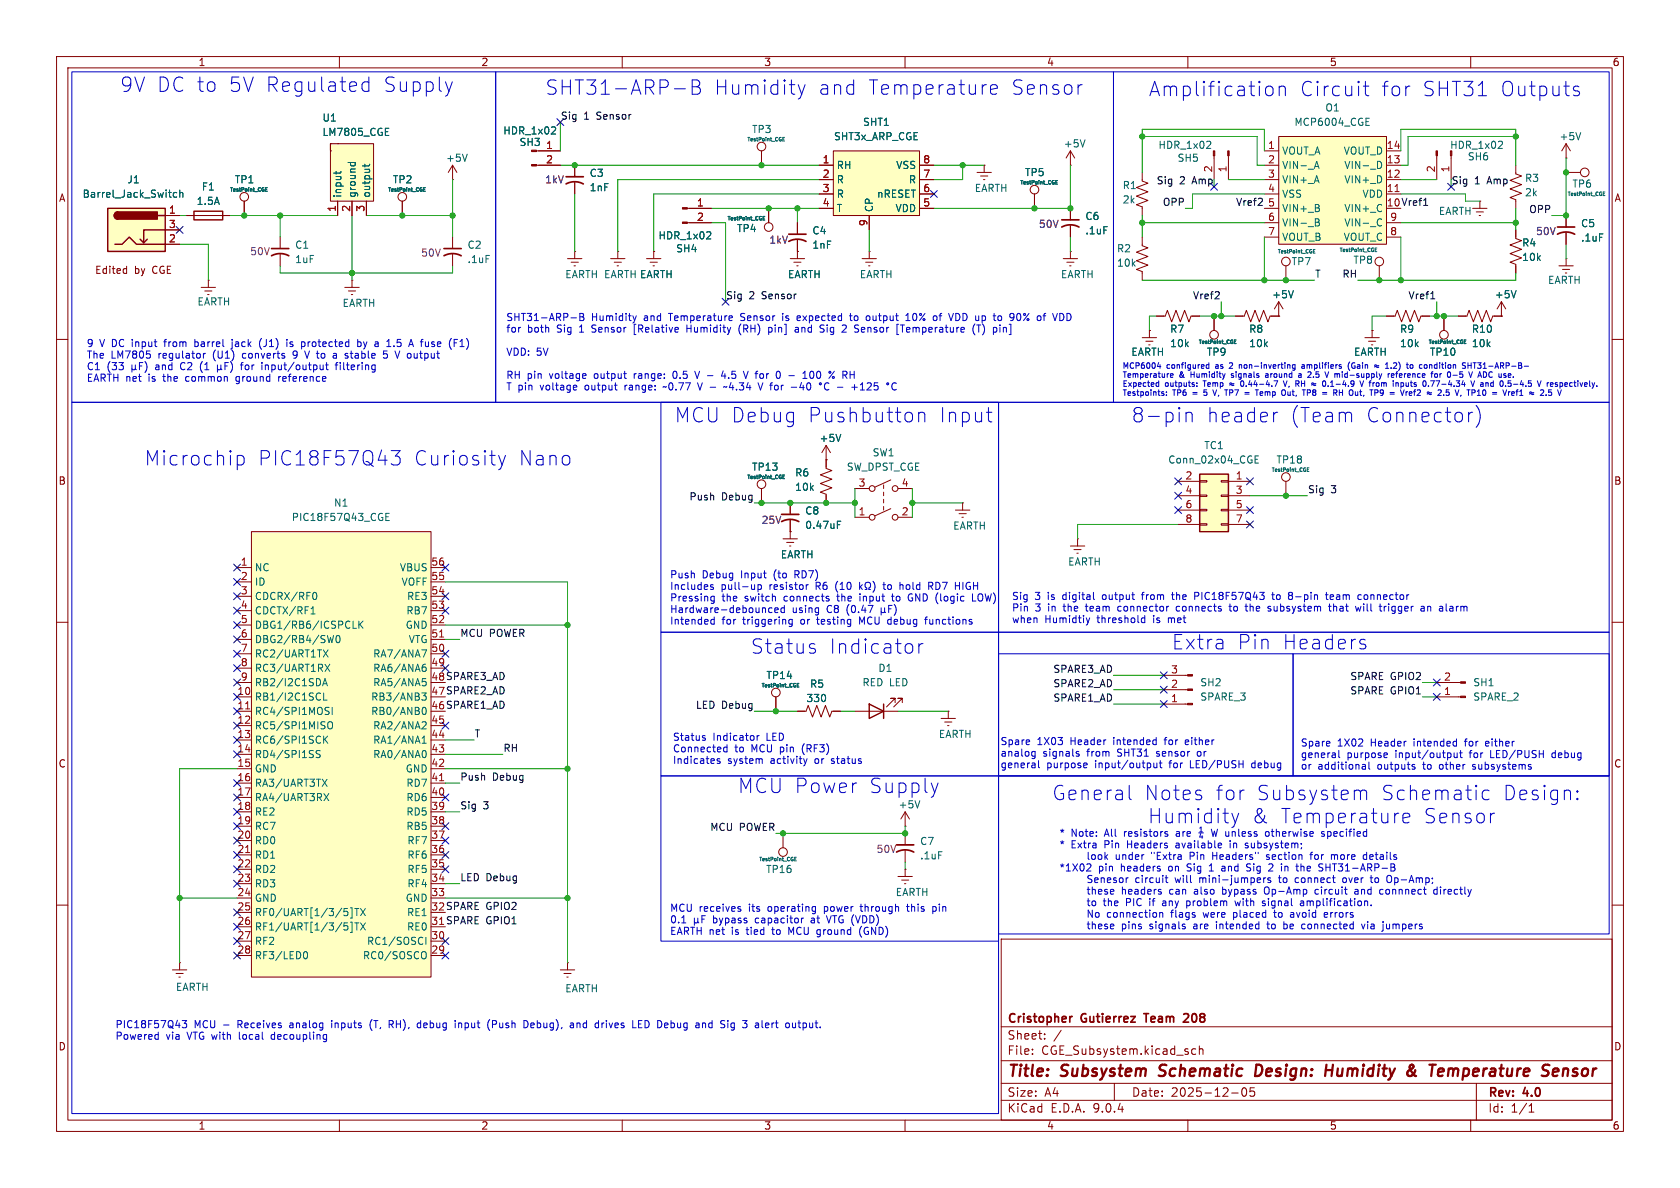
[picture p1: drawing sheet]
<svg xmlns="http://www.w3.org/2000/svg" width="297mm" height="210mm" viewBox="0 0 297 210" stroke-linecap="round" stroke-linejoin="round" font-family="sans-serif">
<defs><g id="words">
<g font-size="3.5" fill="#0000c2">
<text x="21.1" y="16.5">9V DC to</text>
<text x="40.2" y="16.5">5V Regulated</text>
<text x="67.4" y="16.5">Supply</text>
<text x="96.3" y="17">SHT31-ARP-B</text>
<text x="126.1" y="17">Humidity</text>
<text x="144.4" y="17">and</text>
<text x="153.2" y="17">Temperature</text>
<text x="178.4" y="17">Sensor</text>
<text x="202.9" y="17.3">Amplification</text>
<text x="229.6" y="17.3">Circuit</text>
<text x="244" y="17.3">for</text>
<text x="251.2" y="17.3">SHT31</text>
<text x="264.9" y="17.3">Outputs</text>
<text x="119.1" y="74.9">MCU Debug</text>
<text x="142.6" y="74.9">Pushbutton</text>
<text x="165.8" y="74.9">Input</text>
<text x="199.9" y="74.9">8-pin</text>
<text x="213.2" y="74.9">header</text>
<text x="227.9" y="74.9">(Team</text>
<text x="241.2" y="74.9">Connector)</text>
<text x="25.4" y="82.5">Microchip</text>
<text x="45.4" y="82.5">PIC18F57Q43</text>
<text x="73" y="82.5">Curiosity</text>
<text x="91.4" y="82.5">Nano</text>
<text x="132.6" y="115.8">Status</text>
<text x="146.4" y="115.8">Indicator</text>
<text x="207.1" y="115">Extra</text>
<text x="218.7" y="115">Pin</text>
<text x="226.6" y="115">Headers</text>
<text x="130.3" y="140.4">MCU Power</text>
<text x="153.4" y="140.4">Supply</text>
<text x="186" y="141.7">General</text>
<text x="202.3" y="141.7">Notes</text>
<text x="214.8" y="141.7">for</text>
<text x="222" y="141.7">Subsystem</text>
<text x="244" y="141.7">Schematic</text>
<text x="265.4" y="141.7">Design:</text>
<text x="202.9" y="145.8">Humidity</text>
<text x="221.3" y="145.8">&amp;</text>
<text x="226.3" y="145.8">Temperature</text>
<text x="251.5" y="145.8">Sensor</text>
</g>
<g font-size="2.8" fill="#840000">
<text x="178" y="190.9">Title:</text>
<text x="187.7" y="190.9">Subsystem</text>
<text x="205.8" y="190.9">Schematic</text>
<text x="223.5" y="190.9">Design:</text>
<text x="236.7" y="190.9">Humidity</text>
<text x="252" y="190.9">&amp;</text>
<text x="256.8" y="190.9">Temperature</text>
<text x="277.5" y="190.9">Sensor</text>
</g>
<g font-size="2.1" fill="#840000">
<text x="178" y="184">Sheet:</text>
<text x="178" y="181.2">Cristopher</text>
<text x="191.2" y="181.2">Gutierrez</text>
<text x="203.1" y="181.2">Team</text>
<text x="210.6" y="181.2">208</text>
<text x="178" y="186.7">File:</text>
<text x="184.1" y="186.7">CGE_Subsystem.kicad_sch</text>
<text x="178" y="196.9">KiCad</text>
<text x="178" y="194.1">Size:</text>
<text x="184.7" y="194.1">A4</text>
<text x="185.7" y="196.9">E.D.A.</text>
<text x="193.3" y="196.9">9.0.4</text>
<text x="200" y="194.1">Date:</text>
<text x="207" y="194.1">2025-12-05</text>
<text x="263" y="194.3">Rev:</text>
<text x="263" y="196.9">Id:</text>
<text x="267.1" y="196.9">1/1</text>
<text x="269.4" y="194.3">4.0</text>
</g>
<g font-size="1.8" fill="#840000">
<text x="35" y="11.9">1</text>
<text x="85" y="11.9">2</text>
<text x="135" y="11.9">3</text>
<text x="185" y="11.9">4</text>
<text x="235" y="11.9">5</text>
<text x="285" y="11.9">6</text>
<text x="10.3" y="35.9">A</text>
<text x="285.3" y="35.9">A</text>
<text x="16.2" y="48.6">Edited</text>
<text x="23.2" y="48.6">by</text>
<text x="26.5" y="48.6">CGE</text>
<text x="10.3" y="85.9">B</text>
<text x="285.3" y="85.9">B</text>
<text x="10.3" y="135.9">C</text>
<text x="285.3" y="135.9">C</text>
<text x="10.3" y="185.9">D</text>
<text x="285.3" y="185.9">D</text>
<text x="35" y="199.9">1</text>
<text x="85" y="199.9">2</text>
<text x="135" y="199.9">3</text>
<text x="185" y="199.9">4</text>
<text x="235" y="199.9">5</text>
<text x="285" y="199.9">6</text>
</g>
<g font-size="1.8" fill="#006464">
<text x="56.9" y="21.7">U1</text>
<text x="88.9" y="24">HDR_1x02</text>
<text x="132.9" y="23.7">TP3</text>
<text x="152.5" y="22.5">SHT1</text>
<text x="228.7" y="22.5">MCP6004_CGE</text>
<text x="234.2" y="19.9">O1</text>
<text x="56.9" y="24.2">LM7805_CGE</text>
<text x="78.7" y="28.8">+5V</text>
<text x="91.7" y="26">SH3</text>
<text x="147.3" y="25">SHT3x_ARP_CGE</text>
<text x="188" y="26.3">+5V</text>
<text x="204.7" y="26.5">HDR_1x02</text>
<text x="208.1" y="28.8">SH5</text>
<text x="226.6" y="27.5">VOUT_A</text>
<text x="237.4" y="27.5">VOUT_D</text>
<text x="256.3" y="26.5">HDR_1x02</text>
<text x="259.4" y="28.5">SH6</text>
<text x="275.6" y="25">+5V</text>
<text x="14.5" y="35.2">Barrel_Jack_Switch</text>
<text x="22.4" y="32.6">J1</text>
<text x="35.6" y="33.9">F1</text>
<text x="41.4" y="32.6">TP1</text>
<text x="60.6" y="35.1" transform="rotate(-90 60.6 35.1)">input</text>
<text x="63.1" y="35.1" transform="rotate(-90 63.1 35.1)">ground</text>
<text x="65.6" y="35.1" transform="rotate(-90 65.6 35.1)">output</text>
<text x="69.4" y="32.6">TP2</text>
<text x="104.1" y="31.5">C3</text>
<text x="104.1" y="34">1nF</text>
<text x="147.8" y="30.1">RH</text>
<text x="147.8" y="32.6">R</text>
<text x="147.8" y="35.2">R</text>
<text x="155" y="35.2">nRESET</text>
<text x="158.3" y="30.1">VSS</text>
<text x="160.6" y="32.6">R</text>
<text x="172.2" y="34.1">EARTH</text>
<text x="181.1" y="31.3">TP5</text>
<text x="198.4" y="33.6">R1</text>
<text x="226.6" y="30.1">VIN-_A</text>
<text x="226.6" y="32.6">VIN+_A</text>
<text x="226.6" y="35.2">VSS</text>
<text x="237.6" y="30.1">VIN-_D</text>
<text x="237.6" y="32.6">VIN+_D</text>
<text x="240.8" y="35.2">VDD</text>
<text x="269.5" y="32.4">R3</text>
<text x="269.5" y="34.9">2k</text>
<text x="277.9" y="33.4">TP6</text>
<text x="34.7" y="36.4">1.5A</text>
<text x="130.2" y="41.2">TP4</text>
<text x="143.5" y="41.6">C4</text>
<text x="147.8" y="37.7">T</text>
<text x="154.5" y="37.6" transform="rotate(-90 154.5 37.6)">CP</text>
<text x="158.2" y="37.7">VDD</text>
<text x="191.8" y="39.1">C6</text>
<text x="191.8" y="41.6">.1uF</text>
<text x="198.4" y="36.2">2k</text>
<text x="226.6" y="37.7">VIN+_B</text>
<text x="226.6" y="40.2">VIN-_B</text>
<text x="237.6" y="37.7">VIN+_C</text>
<text x="237.6" y="40.2">VIN-_C</text>
<text x="254.3" y="38.2">EARTH</text>
<text x="279.4" y="40.4">C5</text>
<text x="52.1" y="44.2">C1</text>
<text x="52.1" y="46.7">1uF</text>
<text x="82.6" y="44.2">C2</text>
<text x="82.6" y="46.7">.1uF</text>
<text x="116.3" y="42.5">HDR_1x02</text>
<text x="119.4" y="44.8">SH4</text>
<text x="143.5" y="44.2">1nF</text>
<text x="197.4" y="44.8">R2</text>
<text x="197.4" y="47.3">10k</text>
<text x="226.6" y="42.8">VOUT_B</text>
<text x="228.2" y="47.1">TP7</text>
<text x="237.4" y="42.8">VOUT_C</text>
<text x="239.2" y="46.8">TP8</text>
<text x="269" y="43.8">R4</text>
<text x="269" y="46.3">10k</text>
<text x="279.4" y="42.9">.1uF</text>
<text x="99.8" y="49.4">EARTH EARTH EARTH</text>
<text x="113" y="49.4">EARTH</text>
<text x="139.2" y="49.4">EARTH</text>
<text x="151.9" y="49.4">EARTH</text>
<text x="187.5" y="49.4">EARTH</text>
<text x="224.8" y="52.9">+5V</text>
<text x="264.2" y="52.9">+5V</text>
<text x="273.6" y="50.4">EARTH</text>
<text x="34.8" y="54.2">EARTH</text>
<text x="60.5" y="54.5">EARTH</text>
<text x="206.8" y="59">R7</text>
<text x="220.7" y="59">R8</text>
<text x="247.4" y="59">R9</text>
<text x="260.1" y="59">R10</text>
<text x="199.9" y="63.1">EARTH</text>
<text x="206.8" y="61.6">10k</text>
<text x="213.3" y="63.1">TP9</text>
<text x="220.7" y="61.6">10k</text>
<text x="239.3" y="63.1">EARTH</text>
<text x="247.4" y="61.6">10k</text>
<text x="252.7" y="63.1">TP10</text>
<text x="260.1" y="61.6">10k</text>
<text x="132.9" y="83.4">TP13</text>
<text x="144.8" y="78.3">+5V</text>
<text x="149.6" y="83.4">SW_DPST_CGE</text>
<text x="154.2" y="80.9">SW1</text>
<text x="206.4" y="82.1">Conn_02x04_CGE</text>
<text x="212.8" y="79.6">TC1</text>
<text x="225.6" y="82.1">TP18</text>
<text x="59" y="89.8">N1</text>
<text x="140.5" y="84.4">R6</text>
<text x="140.5" y="87">10k</text>
<text x="51.5" y="92.3">PIC18F57Q43_CGE</text>
<text x="142.2" y="91.2">C8</text>
<text x="142.2" y="93.7">0.47uF</text>
<text x="168.4" y="93.8">EARTH</text>
<text x="45" y="101.2">NC</text>
<text x="70.6" y="101.2">VBUS</text>
<text x="137.9" y="98.9">EARTH</text>
<text x="188.7" y="100.2">EARTH</text>
<text x="45" y="103.7">ID</text>
<text x="45" y="106.3">CDCRX/RF0</text>
<text x="70.9" y="103.7">VOFF</text>
<text x="71.9" y="106.3">RE3</text>
<text x="45" y="108.8">CDCTX/RF1</text>
<text x="45" y="111.4">DBG1/RB6/ICSPCLK</text>
<text x="45" y="113.9">DBG2/RB4/SW0</text>
<text x="71.6" y="111.4">GND</text>
<text x="71.7" y="108.8">RB7</text>
<text x="72.2" y="113.9">VTG</text>
<text x="45" y="116.4">RC2/UART1TX</text>
<text x="45" y="119">RC3/UART1RX</text>
<text x="65.9" y="116.4">RA7/ANA7</text>
<text x="65.9" y="119">RA6/ANA6</text>
<text x="155.2" y="119">D1</text>
<text x="45" y="121.5">RB2/I2C1SDA</text>
<text x="45" y="124.1">RB1/I2C1SCL</text>
<text x="65.5" y="124.1">RB3/ANB3</text>
<text x="65.9" y="121.5">RA5/ANA5</text>
<text x="135.4" y="120.2">TP14</text>
<text x="142.5" y="124.3">330</text>
<text x="143.1" y="121.8">R5</text>
<text x="152.4" y="121.5">RED LED</text>
<text x="212.1" y="121.5">SH2</text>
<text x="212.1" y="124.1">SPARE_3</text>
<text x="260.4" y="121.5">SH1</text>
<text x="260.4" y="124.1">SPARE_2</text>
<text x="45" y="126.6">RC4/SPI1MOSI</text>
<text x="45" y="129.1">RC5/SPI1MISO</text>
<text x="45" y="131.7">RC6/SPI1SCK</text>
<text x="65.5" y="126.6">RB0/ANB0</text>
<text x="65.9" y="129.1">RA2/ANA2</text>
<text x="65.9" y="131.7">RA1/ANA1</text>
<text x="165.9" y="130.7">EARTH</text>
<text x="45" y="134.2">RD4/SPI1SS</text>
<text x="45" y="136.8">GND</text>
<text x="65.9" y="134.2">RA0/ANA0</text>
<text x="71.6" y="136.8">GND</text>
<text x="45" y="139.3">RA3/UART3TX</text>
<text x="45" y="141.8">RA4/UART3RX</text>
<text x="71.7" y="139.3">RD7</text>
<text x="71.7" y="141.8">RD6</text>
<text x="158.8" y="143.1">+5V</text>
<text x="45" y="144.4">RE2</text>
<text x="45" y="146.9">RC7</text>
<text x="45" y="149.5">RD0</text>
<text x="71.7" y="144.4">RD5</text>
<text x="71.7" y="146.9">RB5</text>
<text x="71.9" y="149.5">RF7</text>
<text x="162.6" y="149.6">C7</text>
<text x="45" y="152">RD1</text>
<text x="45" y="154.5">RD2</text>
<text x="71.9" y="152">RF6</text>
<text x="71.9" y="154.5">RF5</text>
<text x="135.3" y="154.5">TP16</text>
<text x="162.6" y="152.1">.1uF</text>
<text x="45" y="157.1">RD3</text>
<text x="45" y="159.6">GND</text>
<text x="71.6" y="159.6">GND</text>
<text x="71.9" y="157.1">RF4</text>
<text x="158.3" y="158.6">EARTH</text>
<text x="45" y="162.2">RF0/UART[1/3/5]TX</text>
<text x="45" y="164.7">RF1/UART[1/3/5]TX</text>
<text x="45" y="167.2">RF2</text>
<text x="64.8" y="167.2">RC1/SOSCI</text>
<text x="71.9" y="162.2">RE1</text>
<text x="71.9" y="164.7">RE0</text>
<text x="45" y="169.8">RF3/LED0</text>
<text x="64.1" y="169.8">RC0/SOSCO</text>
<text x="31" y="175.4">EARTH</text>
<text x="99.8" y="175.6">EARTH</text>
</g>
<g font-size="1.8" fill="#0f0f0f">
<text x="99.1" y="21.2">Sig</text>
<text x="103.2" y="21.2">1</text>
<text x="105.6" y="21.2">Sensor</text>
<text x="204.4" y="32.7">Sig</text>
<text x="208.5" y="32.7">2</text>
<text x="260.7" y="32.7">1</text>
<text x="263.1" y="32.7">Amp</text>
<text x="205.5" y="36.5">OPP</text>
<text x="218.4" y="36.5">Vref2</text>
<text x="245.1" y="36.6">10 Vref1</text>
<text x="270.2" y="37.8">OPP</text>
<text x="128.3" y="53">Sig</text>
<text x="132.4" y="53">2</text>
<text x="134.8" y="53">Sensor</text>
<text x="210.8" y="53">Vref2</text>
<text x="232.4" y="49.2">T</text>
<text x="237.2" y="49.2">RH</text>
<text x="248.9" y="53">Vref1</text>
<text x="121.8" y="88.6">Push</text>
<text x="127.5" y="88.6">Debug</text>
<text x="231.1" y="87.3">Sig</text>
<text x="235.3" y="87.3">3</text>
<text x="81.3" y="112.7">MCU POWER</text>
<text x="186.1" y="119">SPARE3_AD</text>
<text x="76.2" y="120.4">48 SPARE3_AD</text>
<text x="76.2" y="122.9">47 SPARE2_AD</text>
<text x="76.2" y="125.5">46 SPARE1_AD</text>
<text x="122.9" y="125.4">LED Debug</text>
<text x="186.1" y="124.1">SPARE1_AD</text>
<text x="186.1" y="121.6">SPARE2_AD</text>
<text x="238.6" y="122.8">SPARE GPIO1</text>
<text x="238.6" y="120.3">SPARE GPIO2</text>
<text x="83.8" y="130.5">T</text>
<text x="88.9" y="133">RH</text>
<text x="81.3" y="143.2">Sig</text>
<text x="81.3" y="138.1">Push</text>
<text x="85.4" y="143.2">3</text>
<text x="87" y="138.1">Debug</text>
<text x="125.5" y="147">MCU POWER</text>
<text x="81.3" y="155.9">LED Debug</text>
<text x="76.2" y="161">32 SPARE GPIO2</text>
<text x="76.2" y="163.6">31 SPARE GPIO1</text>
</g>
<g font-size="1.8" fill="#a90000">
<text x="96.4" y="26.4">1</text>
<text x="96.4" y="29">2</text>
<text x="145.3" y="29">1</text>
<text x="163.1" y="29">8</text>
<text x="224.1" y="26.4">1</text>
<text x="224.1" y="29">2</text>
<text x="245.1" y="26.4">14</text>
<text x="245.1" y="29">13</text>
<text x="145.3" y="31.5">2</text>
<text x="145.3" y="34">3</text>
<text x="163.1" y="31.5">7</text>
<text x="163.1" y="34">6</text>
<text x="214.4" y="30.6" transform="rotate(-90 214.4 30.6)">2</text>
<text x="216.9" y="30.6" transform="rotate(-90 216.9 30.6)">1</text>
<text x="224.1" y="31.5">3</text>
<text x="224.1" y="34">4</text>
<text x="245.1" y="31.5">12</text>
<text x="245.1" y="34">11</text>
<text x="253.7" y="30.6" transform="rotate(-90 253.7 30.6)">2</text>
<text x="256.3" y="30.6" transform="rotate(-90 256.3 30.6)">1</text>
<text x="29.8" y="37.8">1</text>
<text x="29.8" y="40.4">3</text>
<text x="59.4" y="37.5" transform="rotate(-90 59.4 37.5)">1</text>
<text x="62" y="37.5" transform="rotate(-90 62 37.5)">2</text>
<text x="64.5" y="37.5" transform="rotate(-90 64.5 37.5)">3</text>
<text x="123.1" y="36.6">1</text>
<text x="123.1" y="39.1">2</text>
<text x="145.3" y="36.6">4</text>
<text x="153.4" y="40.1" transform="rotate(-90 153.4 40.1)">9</text>
<text x="163.1" y="36.6">5</text>
<text x="224.1" y="36.6">5</text>
<text x="224.1" y="39.1">6</text>
<text x="224.1" y="41.7">7</text>
<text x="245.7" y="39.1">9</text>
<text x="245.7" y="41.7">8</text>
<text x="29.8" y="42.9">2</text>
<text x="151.7" y="86.1">3</text>
<text x="159.3" y="86.1">4</text>
<text x="209.5" y="84.8">2</text>
<text x="209.5" y="87.4">4</text>
<text x="209.5" y="89.9">6</text>
<text x="218.4" y="84.8">1</text>
<text x="218.4" y="87.4">3</text>
<text x="218.4" y="89.9">5</text>
<text x="151.7" y="91.2">1</text>
<text x="159.3" y="91.2">2</text>
<text x="209.5" y="92.5">8</text>
<text x="218.4" y="92.5">7</text>
<text x="42.5" y="100.1">1</text>
<text x="76.2" y="100.1">56</text>
<text x="42.5" y="102.6">2</text>
<text x="42.5" y="105.2">3</text>
<text x="42.5" y="107.7">4</text>
<text x="76.2" y="102.6">55</text>
<text x="76.2" y="105.2">54</text>
<text x="76.2" y="107.7">53</text>
<text x="42.5" y="110.2">5</text>
<text x="42.5" y="112.8">6</text>
<text x="76.2" y="110.2">52</text>
<text x="76.2" y="112.8">51</text>
<text x="42.5" y="115.3">7</text>
<text x="42.5" y="117.9">8</text>
<text x="76.2" y="115.3">50</text>
<text x="76.2" y="117.9">49</text>
<text x="206.9" y="119.1">3</text>
<text x="41.9" y="122.9">10</text>
<text x="41.9" y="125.5">11</text>
<text x="42.5" y="120.4">9</text>
<text x="206.9" y="124.2">1</text>
<text x="206.9" y="121.7">2</text>
<text x="255.2" y="122.9">1</text>
<text x="255.2" y="120.4">2</text>
<text x="41.9" y="128">12</text>
<text x="41.9" y="130.6">13</text>
<text x="76.2" y="128">45</text>
<text x="76.2" y="130.6">44</text>
<text x="41.9" y="133.1">14</text>
<text x="41.9" y="135.6">15</text>
<text x="76.2" y="133.1">43</text>
<text x="76.2" y="135.6">42</text>
<text x="41.9" y="138.2">16</text>
<text x="41.9" y="140.7">17</text>
<text x="41.9" y="143.3">18</text>
<text x="76.2" y="138.2">41</text>
<text x="76.2" y="140.7">40</text>
<text x="76.2" y="143.3">39</text>
<text x="41.9" y="145.8">19</text>
<text x="41.9" y="148.3">20</text>
<text x="76.2" y="145.8">38</text>
<text x="76.2" y="148.3">37</text>
<text x="41.9" y="150.9">21</text>
<text x="41.9" y="153.4">22</text>
<text x="41.9" y="156">23</text>
<text x="76.2" y="150.9">36</text>
<text x="76.2" y="153.4">35</text>
<text x="76.2" y="156">34</text>
<text x="41.9" y="158.5">24</text>
<text x="41.9" y="161">25</text>
<text x="76.2" y="158.5">33</text>
<text x="41.9" y="163.6">26</text>
<text x="41.9" y="166.1">27</text>
<text x="76.2" y="166.1">30</text>
<text x="41.9" y="168.7">28</text>
<text x="76.2" y="168.7">29</text>
</g>
<g font-size="1.8" fill="#840084">
<text x="96.3" y="32.6">1kV</text>
<text x="183.6" y="40.5">50V</text>
<text x="271.4" y="41.8">50V</text>
<text x="44.1" y="45.3">50V</text>
<text x="74.3" y="45.6">50V</text>
<text x="135.9" y="43.3">1kV</text>
<text x="134.5" y="92.8">25V</text>
<text x="154.9" y="151">50V</text>
</g>
<g font-size="1.8" fill="#009600">
<text x="210.9" y="32.7">Amp</text>
<text x="256.5" y="32.7">Sig</text>
</g>
<g font-size="1.8" fill="#0000c2">
<text x="89.4" y="57">SHT31-ARP-B</text>
<text x="89.4" y="59">for</text>
<text x="93.2" y="59">both</text>
<text x="98.6" y="59">Sig</text>
<text x="102.7" y="59">1</text>
<text x="104.5" y="57">Humidity</text>
<text x="105.1" y="59">Sensor</text>
<text x="112.7" y="59">[Relative</text>
<text x="113.9" y="57">and</text>
<text x="118.6" y="57">Temperature</text>
<text x="122.3" y="59">Humidity</text>
<text x="131.4" y="57">Sensor</text>
<text x="131.7" y="59">(RH)</text>
<text x="137.1" y="59">pin]</text>
<text x="139" y="57">is</text>
<text x="141.8" y="57">expected</text>
<text x="142" y="59">and</text>
<text x="146.7" y="59">Sig</text>
<text x="150.8" y="59">2</text>
<text x="151.4" y="57">to</text>
<text x="153.2" y="59">Sensor</text>
<text x="154.4" y="57">output</text>
<text x="160.7" y="59">[Temperature</text>
<text x="161.6" y="57">10%</text>
<text x="166.7" y="57">of</text>
<text x="169.7" y="57">VDD up</text>
<text x="174.4" y="59">(T)</text>
<text x="178" y="57">to</text>
<text x="178.3" y="59">pin]</text>
<text x="181" y="57">90%</text>
<text x="186.1" y="57">of</text>
<text x="189.1" y="57">VDD</text>
<text x="15.2" y="61.6">9</text>
<text x="15.2" y="63.6">The</text>
<text x="15.2" y="65.6">C1</text>
<text x="17.6" y="61.6">V DC input</text>
<text x="18.9" y="65.6">(33</text>
<text x="19.6" y="63.6">LM7805</text>
<text x="27.8" y="65.6">and</text>
<text x="28.1" y="63.6">regulator</text>
<text x="29.5" y="61.6">from</text>
<text x="32.4" y="65.6">C2</text>
<text x="35.1" y="61.6">barrel</text>
<text x="36" y="65.6">(1</text>
<text x="37.9" y="63.6">(U1)</text>
<text x="41.9" y="61.6">jack</text>
<text x="43.3" y="63.6">converts</text>
<text x="43.7" y="65.6">for</text>
<text x="46.9" y="61.6">(J1)</text>
<text x="47.5" y="65.6">input/output</text>
<text x="51.9" y="61.6">is</text>
<text x="52.5" y="63.6">9</text>
<text x="54.7" y="61.6">protected</text>
<text x="54.9" y="63.6">V to</text>
<text x="60.2" y="63.6">a</text>
<text x="60.9" y="65.6">filtering</text>
<text x="62.5" y="63.6">stable</text>
<text x="64.9" y="61.6">by</text>
<text x="68.2" y="61.6">a</text>
<text x="69.5" y="63.6">5</text>
<text x="70.5" y="61.6">1.5</text>
<text x="71.8" y="63.6">V output</text>
<text x="74.7" y="61.6">A fuse</text>
<text x="82.1" y="61.6">(F1)</text>
<text x="89.4" y="63.1">VDD: 5V</text>
<text x="15.2" y="67.7">EARTH net</text>
<text x="26.4" y="67.7">is</text>
<text x="29.2" y="67.7">the</text>
<text x="33.3" y="67.7">common</text>
<text x="42.4" y="67.7">ground</text>
<text x="50.1" y="67.7">reference</text>
<text x="89.4" y="67.2">RH pin</text>
<text x="89.4" y="69.2">T pin</text>
<text x="95.6" y="69.2">voltage</text>
<text x="97.3" y="67.2">voltage</text>
<text x="103.7" y="69.2">output</text>
<text x="105.3" y="67.2">output</text>
<text x="110.9" y="69.2">range:</text>
<text x="112.5" y="67.2">range:</text>
<text x="118" y="69.2">~0.77</text>
<text x="119.6" y="67.2">0.5</text>
<text x="123.8" y="67.2">V -</text>
<text x="124.3" y="69.2">V -</text>
<text x="128.8" y="67.2">4.5</text>
<text x="129.3" y="69.2">~4.34</text>
<text x="133" y="67.2">V for</text>
<text x="135.6" y="69.2">V for</text>
<text x="139.1" y="67.2">0</text>
<text x="144.2" y="67.2">100</text>
<text x="149" y="67.2">% RH</text>
<text x="153" y="69.2">+125</text>
<text x="118.4" y="102.4">Push</text>
<text x="118.4" y="104.5">Includes</text>
<text x="118.4" y="106.5">Pressing</text>
<text x="124.1" y="102.4">Debug</text>
<text x="127.5" y="104.5">pull-up</text>
<text x="127.6" y="106.5">the</text>
<text x="131.1" y="102.4">Input</text>
<text x="131.8" y="106.5">switch</text>
<text x="136.1" y="104.5">resistor</text>
<text x="137.1" y="102.4">(to</text>
<text x="138.9" y="106.5">connects</text>
<text x="140.9" y="102.4">RD7)</text>
<text x="144.5" y="104.5">R6</text>
<text x="148.1" y="104.5">(10</text>
<text x="148.5" y="106.5">the</text>
<text x="152.6" y="106.5">input</text>
<text x="157.1" y="104.5">to</text>
<text x="158.6" y="106.5">to</text>
<text x="160.1" y="104.5">hold</text>
<text x="161.6" y="106.5">GND (logic</text>
<text x="165.4" y="104.5">RD7</text>
<text x="170.3" y="104.5">HIGH</text>
<text x="173.4" y="106.5">LOW) Sig</text>
<text x="183" y="106.3">3</text>
<text x="185.3" y="106.3">is</text>
<text x="188.1" y="106.3">digital</text>
<text x="195.4" y="106.3">output</text>
<text x="202.6" y="106.3">from</text>
<text x="208.1" y="106.3">the</text>
<text x="212.2" y="106.3">PIC18F57Q43</text>
<text x="226.2" y="106.3">to</text>
<text x="229.3" y="106.3">8-pin</text>
<text x="236.1" y="106.3">team</text>
<text x="241.9" y="106.3">connector</text>
<text x="118.4" y="108.6">Hardware-debounced</text>
<text x="118.4" y="110.6">Intended</text>
<text x="127.6" y="110.6">for</text>
<text x="131.5" y="110.6">triggering</text>
<text x="140" y="108.6">using</text>
<text x="141.8" y="110.6">or</text>
<text x="144.9" y="110.6">testing</text>
<text x="146.3" y="108.6">C8</text>
<text x="149.9" y="108.6">(0.47</text>
<text x="152.6" y="110.6">MCU debug</text>
<text x="164.7" y="110.6">functions</text>
<text x="178.8" y="108.3">Pin</text>
<text x="178.8" y="110.4">when</text>
<text x="183" y="108.3">3</text>
<text x="184.7" y="110.4">Humidtiy</text>
<text x="185.4" y="108.3">in</text>
<text x="188.3" y="108.3">the</text>
<text x="192.4" y="108.3">team</text>
<text x="194.1" y="110.4">threshold</text>
<text x="198.3" y="108.3">connector</text>
<text x="204.2" y="110.4">is</text>
<text x="207" y="110.4">met</text>
<text x="208.8" y="108.3">connects</text>
<text x="218.5" y="108.3">to</text>
<text x="221.5" y="108.3">the</text>
<text x="225.6" y="108.3">subsystem</text>
<text x="236.7" y="108.3">that</text>
<text x="241.6" y="108.3">will</text>
<text x="246" y="108.3">trigger</text>
<text x="253.5" y="108.3">an</text>
<text x="257" y="108.3">alarm</text>
<text x="118.9" y="131.2">Status</text>
<text x="126" y="131.2">Indicator</text>
<text x="135.6" y="131.2">LED</text>
<text x="176.8" y="131.9">Spare</text>
<text x="183.3" y="131.9">1X03</text>
<text x="189.3" y="131.9">Header</text>
<text x="197.1" y="131.9">intended</text>
<text x="206.4" y="131.9">for</text>
<text x="210.2" y="131.9">either</text>
<text x="118.9" y="133.2">Connected</text>
<text x="118.9" y="135.2">Indicates</text>
<text x="128.6" y="135.2">system</text>
<text x="129.9" y="133.2">to</text>
<text x="132.9" y="133.2">MCU pin</text>
<text x="136.3" y="135.2">activity</text>
<text x="142.2" y="133.2">(RF3)</text>
<text x="144.3" y="135.2">or</text>
<text x="147.4" y="135.2">status</text>
<text x="176.8" y="134">analog</text>
<text x="176.8" y="136">general</text>
<text x="184.4" y="134">signals</text>
<text x="185" y="136">purpose</text>
<text x="192.3" y="134">from</text>
<text x="193.7" y="136">input/output</text>
<text x="197.8" y="134">SHT31</text>
<text x="204.9" y="134">sensor</text>
<text x="207" y="136">for</text>
<text x="210.9" y="136">LED/PUSH</text>
<text x="212.3" y="134">or</text>
<text x="221.9" y="136">debug</text>
<text x="229.9" y="132.2">Spare</text>
<text x="229.9" y="134.2">general</text>
<text x="229.9" y="136.3">or</text>
<text x="233" y="136.3">additional</text>
<text x="236.4" y="132.2">1X02</text>
<text x="238.1" y="134.2">purpose</text>
<text x="242.4" y="132.2">Header</text>
<text x="243.6" y="136.3">outputs</text>
<text x="246.8" y="134.2">input/output</text>
<text x="250.2" y="132.2">intended</text>
<text x="251.9" y="136.3">to</text>
<text x="254.9" y="136.3">other</text>
<text x="259.5" y="132.2">for</text>
<text x="260.1" y="134.2">for</text>
<text x="261" y="136.3">subsystems</text>
<text x="263.3" y="132.2">either</text>
<text x="263.9" y="134.2">LED/PUSH</text>
<text x="275" y="134.2">debug</text>
<text x="187.2" y="148.1">*</text>
<text x="189.3" y="148.1">Note:</text>
<text x="195.4" y="148.1">All</text>
<text x="199" y="148.1">resistors</text>
<text x="208.4" y="148.1">are</text>
<text x="215.1" y="148.1">W unless</text>
<text x="225" y="148.1">otherwise</text>
<text x="235.1" y="148.1">specified</text>
<text x="187.2" y="150.2">*</text>
<text x="187.2" y="154.3">*1X02</text>
<text x="189.3" y="150.2">Extra</text>
<text x="194.2" y="154.3">pin</text>
<text x="195.3" y="150.2">Pin</text>
<text x="197.1" y="152.2">under</text>
<text x="198.2" y="154.3">headers</text>
<text x="199.5" y="150.2">Headers</text>
<text x="203.6" y="152.2">&quot;Extra</text>
<text x="206.9" y="154.3">on</text>
<text x="208.3" y="150.2">available</text>
<text x="210.3" y="154.3">Sig</text>
<text x="210.6" y="152.2">Pin</text>
<text x="214.5" y="154.3">1</text>
<text x="214.8" y="152.2">Headers&quot;</text>
<text x="216.8" y="154.3">and</text>
<text x="218.1" y="150.2">in</text>
<text x="221" y="150.2">subsystem;</text>
<text x="221.5" y="154.3">Sig</text>
<text x="224.6" y="152.2">section</text>
<text x="225.6" y="154.3">2</text>
<text x="228" y="154.3">in</text>
<text x="230.9" y="154.3">the</text>
<text x="232.6" y="152.2">for</text>
<text x="235" y="154.3">SHT31-ARP-B</text>
<text x="236.4" y="152.2">more</text>
<text x="242.3" y="152.2">details</text>
<text x="118.4" y="161.4">MCU receives</text>
<text x="132.5" y="161.4">its</text>
<text x="136" y="161.4">operating</text>
<text x="146.1" y="161.4">power</text>
<text x="152.8" y="161.4">through</text>
<text x="161.3" y="161.4">this</text>
<text x="165.9" y="161.4">pin</text>
<text x="187.2" y="156.3">Senesor</text>
<text x="195" y="160.4">the</text>
<text x="198.2" y="158.3">headers</text>
<text x="199.2" y="160.4">PIC</text>
<text x="200.6" y="156.3">circuit</text>
<text x="203.5" y="160.4">if</text>
<text x="206" y="160.4">any</text>
<text x="206.8" y="158.3">can</text>
<text x="207.9" y="156.3">will</text>
<text x="210.4" y="160.4">problem</text>
<text x="211.4" y="158.3">also</text>
<text x="212.3" y="156.3">mini-jumpers</text>
<text x="216.6" y="158.3">bypass</text>
<text x="219.3" y="160.4">with</text>
<text x="224.2" y="158.3">Op-Amp</text>
<text x="224.2" y="160.4">signal</text>
<text x="226.6" y="156.3">to</text>
<text x="229.6" y="156.3">connect</text>
<text x="231.2" y="160.4">amplification.</text>
<text x="233.4" y="158.3">circuit</text>
<text x="238.2" y="156.3">over</text>
<text x="240.6" y="158.3">and</text>
<text x="243.4" y="156.3">to</text>
<text x="245.2" y="158.3">connnect</text>
<text x="246.5" y="156.3">Op-Amp;</text>
<text x="254.9" y="158.3">directly</text>
<text x="118.4" y="163.4">0.1</text>
<text x="118.4" y="165.5">EARTH net</text>
<text x="126.1" y="163.4">bypass</text>
<text x="129.5" y="165.5">is</text>
<text x="132.3" y="165.5">tied</text>
<text x="133.8" y="163.4">capacitor</text>
<text x="137" y="165.5">to</text>
<text x="140.1" y="165.5">MCU ground</text>
<text x="143.9" y="163.4">at</text>
<text x="146.9" y="163.4">VTG (VDD)</text>
<text x="153" y="165.5">(GND)</text>
<text x="195.6" y="162.4">connection</text>
<text x="198.2" y="164.5">pins</text>
<text x="203.3" y="164.5">signals</text>
<text x="207.1" y="162.4">flags</text>
<text x="211.3" y="164.5">are</text>
<text x="213" y="162.4">were</text>
<text x="215.5" y="164.5">intended</text>
<text x="218.5" y="162.4">placed</text>
<text x="224.7" y="164.5">to</text>
<text x="226" y="162.4">to</text>
<text x="227.8" y="164.5">be</text>
<text x="229" y="162.4">avoid</text>
<text x="231.2" y="164.5">connected</text>
<text x="235.2" y="162.4">errors</text>
<text x="242" y="164.5">via</text>
<text x="245.9" y="164.5">jumpers</text>
<text x="20.3" y="182">PIC18F57Q43</text>
<text x="20.3" y="184">Powered</text>
<text x="29.4" y="184">via</text>
<text x="33.2" y="184">VTG with</text>
<text x="34.3" y="182">MCU -</text>
<text x="42.3" y="182">Receives</text>
<text x="42.7" y="184">local</text>
<text x="48.6" y="184">decoupling</text>
<text x="51.7" y="182">analog</text>
<text x="59.3" y="182">inputs</text>
<text x="66.2" y="182">(T,</text>
<text x="69.8" y="182">RH),</text>
<text x="75" y="182">debug</text>
<text x="81.9" y="182">input</text>
<text x="87.8" y="182">(Push</text>
<text x="94.5" y="182">Debug),</text>
<text x="102.9" y="182">and</text>
<text x="107.5" y="182">drives</text>
<text x="114.3" y="182">LED Debug</text>
<text x="125.9" y="182">and</text>
<text x="130.5" y="182">Sig</text>
<text x="134.6" y="182">3</text>
<text x="137" y="182">alert</text>
<text x="142.6" y="182">output.</text>
</g>
<g font-size="1.4" fill="#0000c2">
<text x="198.4" y="65.4">MCP6004</text>
<text x="206.3" y="65.4">configured</text>
<text x="215.1" y="65.4">as</text>
<text x="217.8" y="65.4">2</text>
<text x="219.8" y="65.4">non-inverting</text>
<text x="231.1" y="65.4">amplifiers</text>
<text x="239.6" y="65.4">(Gain</text>
<text x="244.5" y="65.4">þÿ&quot;H</text>
<text x="246.7" y="65.4">1.2)</text>
<text x="250.8" y="65.4">to</text>
<text x="253.2" y="65.4">condition</text>
<text x="261.1" y="65.4">SHT31-ARP-B-</text>
<text x="198.4" y="67">Temperature</text>
<text x="198.4" y="68.6">Expected</text>
<text x="198.4" y="70.2">Testpoints:</text>
<text x="206" y="68.6">outputs:</text>
<text x="207.4" y="70.2">TP6</text>
<text x="208.5" y="67">&amp;</text>
<text x="210.7" y="67">Humidity</text>
<text x="211.1" y="70.2">=</text>
<text x="213" y="68.6">Temp</text>
<text x="213.3" y="70.2">5</text>
<text x="215.3" y="70.2">V,</text>
<text x="217.6" y="70.2">TP7</text>
<text x="217.8" y="68.6">þÿ&quot;H</text>
<text x="218.2" y="67">signals</text>
<text x="220.1" y="68.6">0.44-4.7</text>
<text x="223.5" y="70.2">Temp</text>
<text x="224.5" y="67">around</text>
<text x="228" y="68.6">V,</text>
<text x="228.4" y="70.2">Out,</text>
<text x="230.3" y="68.6">RH</text>
<text x="230.6" y="67">a</text>
<text x="232.4" y="70.2">TP8</text>
<text x="232.5" y="67">2.5</text>
<text x="233.3" y="68.6">þÿ&quot;H</text>
<text x="235.6" y="68.6">0.1-4.9</text>
<text x="235.8" y="67">V mid-supply</text>
<text x="236.1" y="70.2">=</text>
<text x="238.3" y="70.2">RH</text>
<text x="241.3" y="70.2">Out,</text>
<text x="242.5" y="68.6">V from</text>
<text x="245.3" y="70.2">TP9</text>
<text x="247.4" y="67">reference</text>
<text x="248.8" y="68.6">inputs</text>
<text x="249" y="70.2">=</text>
<text x="251.3" y="70.2">Vref2</text>
<text x="254.4" y="68.6">0.77-4.34</text>
<text x="255.4" y="67">for</text>
<text x="256.1" y="70.2">þÿ&quot;H</text>
<text x="258.3" y="70.2">2.5</text>
<text x="258.4" y="67">0-5</text>
<text x="261.7" y="70.2">V,</text>
<text x="262.6" y="67">V ADC use.</text>
<text x="263.2" y="68.6">V and</text>
<text x="264.1" y="70.2">TP10</text>
<text x="268.7" y="70.2">=</text>
<text x="268.8" y="68.6">0.5-4.5</text>
<text x="270.9" y="70.2">Vref1</text>
<text x="275.7" y="68.6">V respectively.</text>
</g>
<g font-size=".9" fill="#006464">
<text x="132" y="25.2">TestPoint_CGE</text>
<text x="40.5" y="34.1">TestPoint_CGE</text>
<text x="68.5" y="34.1">TestPoint_CGE</text>
<text x="180.2" y="32.8">TestPoint_CGE</text>
<text x="277" y="34.8">TestPoint_CGE</text>
<text x="128.5" y="39.2">TestPoint_CGE</text>
<text x="225.8" y="45">TestPoint_CGE</text>
<text x="236.7" y="44.7">TestPoint_CGE</text>
<text x="211.8" y="61">TestPoint_CGE</text>
<text x="252.4" y="61">TestPoint_CGE</text>
<text x="224.7" y="83.6">TestPoint_CGE</text>
<text x="132" y="84.9">TestPoint_CGE</text>
<text x="134.5" y="121.7">TestPoint_CGE</text>
<text x="134.1" y="152.4">TestPoint_CGE</text>
</g>
</g></defs>
<g fill="none" stroke="#840000" stroke-width=".18">
<path d="M10 10h277v190h-277zM12 12h273v186h-273zM60 10v2M110 10v2M160 10v2M210 10v2M260 10v2M94.8 26.7h4.3M94.8 29.2h4.3M101.6 29.2v2M101.6 32.3v2M121.5 36.8h4.2"/>
<path d="M121.5 39.4h4.2M189.2 29.2h.1M189.2 26.7l-.7 1.2M189.2 26.7l.8 1.2M189.2 26.7v2.5M276.9 38.1v2M276.9 30.5h2.5M35.6 50.8h2.5M36.2 51.4h1.3M36.7 52.1h.3M36.8 49.5h.1M36.8 49.5v1.3"/>
<path d="M80 41.9v2M80 45v2M100.3 45.7h2.6M101 46.4h1.2M101.5 47h.2M101.6 44.5h.1M101.6 44.5v1.2M107.9 45.7h2.6M108.6 46.4h1.3M109.1 47h.2M109.2 44.5h.1M109.2 44.5v1.2"/>
<path d="M114.3 45.7h2.5M114.9 46.4h1.3M115.4 47h.3M115.6 44.5h.1M115.6 44.5v1.2M204.5 55.9h1.5l.4-1 .7 2 .8-2 .8 2 .7-2 .8 2 .4-1h1.5M226.1 55.9h.1M226.1 53.3l-.8 1.3M226.1 53.3l.7 1.3M226.1 53.3v2.6M227.3 47v2.5M245.1 55.9h1.5l.4-1 .8 2 .7-2 .8 2 .8-2 .7 2 .4-1h1.5"/>
<path d="M255.3 55.9v2.5M257.8 55.9h1.5l.4-1 .8 2 .7-2 .8 2 .8-2 .7 2 .4-1h1.5M275.6 47h2.5M276.2 47.6h1.3M276.7 48.3h.3M276.9 45.7h.1M276.9 41.1v2.1M276.9 45.7v1.3M10 60h2M285 60h2M168.9 90.2h2.5M169.5 90.8h1.3"/>
<path d="M170.1 91.4h.2M170.2 88.9h.1M170.2 88.9v1.3M10 110h2M285 110h2M137.2 123.2v2.5M141 125.7h1.5l.4-1 .7 2 .8-2 .8 2 .7-2 .8 2 .4-1h1.5M10 160h2M177 166h108v32h-108zM285 160h2M60 198v2M110 198v2"/>
<path d="M160 198v2M177 194.5h108M177 191.5h108M177 187.5h108M177 181.5h108M182.5 186.3v.1M182.5 185.5v.1M184.7 183.6v.1M184.7 182.8v.1M187.6 182.1l-1.3 2M197 191.5v3M210 198v2"/>
<path d="M211.4 185.5l-.4-.1-.3 .3v.4l.1 .2h.6M212 185.5l.2-.1 .4 .1 .1 .9M212 184.9v1.5M217.7 193.2h1.2M219.7 192.4l.2-.1a.81 .81 0 0 1 .6 .6 .81 .81 0 0 1-.3 .8l-.2 .1a.81 .81 0 0 1-.3-1.4zM221.7 192.3h-.7v.7l.2-.1h.5l.1 .3-.1 .5-.2 .1-.5-.1M260 198v2M261 191.5v6.5M270.3 196.6h.9M270.3 195.5l.4-.4v1.5"/>
<circle cx="280.2" cy="30.5" r=".76"/>
<circle cx="227.3" cy="46.2" r=".76"/>
<circle cx="255.3" cy="59.2" r=".76"/>
<circle cx="137.2" cy="122.4" r=".76"/>
</g>
<g fill="none" stroke="#840000" stroke-width=".4">
<path d="M204.8 190.1l.3 .1M205.1 188.4l-.1 .2 .1 .4M222.9 188.3l-.8-.1-.2 2h.4l.6-.3M234.4 189.2h1.1M235.6 188.2l-.2 2M249.8 189.8l.5 .4M249.8 188.3l.1 .3M250.2 189.2l-.2 .4-.3 .4M255 188.9l.2 .1v.4l-1 .1M255 190.1l-.2 .1M256.1 188.9l-.1 1.3M256.2 189l-.1 .1"/>
<path d="M274.7 189l.6-.1 .2 .1v.4l-1 .1M275.3 190.1l-.6 .1M276.4 188.9l-.1 1.3M277 188.9l-.6 .2"/>
</g>
<path d="M100.1 32.5a3.2 3.2 0 0 1 3 0M100.1 31.2h3M78.5 45.2a3.2 3.2 0 0 1 3 0M78.5 43.9h3M275.3 41.4a3.2 3.2 0 0 1 3.1 0M275.3 40.1h3.1M189.6 179.7l-.4 .1M202.2 179.2h.9M210 179.3l-.5-.1-.2 .1M210.1 179.8l-.9 .9h.9" fill="none" stroke="#840000" stroke-width=".3"/>
<path d="M98 22.4l.2 .3v.3l-.8 .7h.8M191.8 24.7l-.4 1.3M283.4 34.2h.2M283.7 33.9h-.3v.7h.3M125.4 41l.3 .2-.1 .3-.7 .7h.8M228.7 51.4l-.5 1.2M232.2 44.4h.2M232.5 44.1h-.3v.6h.3M258.9 60.4h.2M259.2 60.1h-.3v.6h.3M140.9 121.1h.2M141.2 120.8h-.3v.6h.3" fill="none" stroke="#006464" stroke-width=".18"/>
<g fill="#840000" stroke="#840000" stroke-width=".18">
<path d="M120.6 36.7h.9v.3h-.9z"/>
<path d="M120.6 39.2h.9v.3h-.9z"/>
<path d="M94 26.5h.8v.3h-.8z"/>
<path d="M94 29.1h.8v.2h-.8z"/>
</g>
<g fill="#ffffc2">
<path d="M58.4 25.4v1.3z"/>
<path d="M58.4 25.4h7.6v10.2h-7.6z"/>
</g>
<g fill="none" stroke="#840000" stroke-width=".18">
<path d="M58.4 25.4h7.6v10.2h-7.6zM58.4 25.4h.1M58.4 26.7h.1M58.4 25.4v1.3zM59.7 25.4h.1M59.7 35.6v2.5M62.2 35.6v2.5M64.8 35.6v2.5M71.1 35.6v2.5M80 31.8h.1M80 29.2l-.8 1.3M80 29.2l.8 1.3"/>
<path d="M80 29.2v2.6M61 50.8h2.5M61.6 51.4h1.3M62.1 52.1h.3M62.2 49.5h.1M62.2 49.5v1.3M265.4 55.9h.1M265.4 53.3l-.7 1.3M265.4 53.3l.8 1.3M265.4 53.3v2.6M151.1 125.7h7.6M158.2 124.2v-.8h-.7h.7l-1.5 1.6"/>
<path d="M159.5 124.2v-.8h-.8h.8l-1.5 1.6"/>
<circle cx="71.1" cy="34.8" r=".76"/>
</g>
<g fill="none" stroke="#006464" stroke-width=".18">
<path d="M59.4 30.3v.5M60.3 30.3l-.2 .3h-1.1M61.5 28.7h1.3M62 28.7v.4M62.7 28.7l.1 .4M64.5 29v.5M65.3 29l-.1 .3h-1.1M68.1 23.9h.6M68.1 22.7h.6M74.9 33.5h.2M75.2 33.2h-.3v.6h.3M82.6 27.2l-.4 1.3"/>
<path d="M268 51.4l-.4 1.2"/>
</g>
<path d="M153.7 124.5l2.5 1.2-2.5 1.3zM156.2 124.5v2.5" fill="none" stroke="#840000" stroke-width=".25"/>
<path d="M19 36.8h10.2v7.7h-10.2z" fill="#ffffc2"/>
<path d="M19 36.8h10.2v7.7h-10.2zM20.8 37.5a.64 .64 0 0 0-.6 .6 .64 .64 0 0 0 .6 .6M27.9 38.1h1.3M34.3 37.3h5.1v1.6h-5.1zM20.3 43.2h1.3l1.3-1.3 1.2 1.3h5.1M26 42.3l-.6 .6M29.2 40.6h-3.8v2.3l-.6-.6" fill="none" stroke="#840000" stroke-width=".25"/>
<g fill="#840000" stroke="#840000" stroke-width=".25">
<path d="M20.4 37.7l.4-.2v1.2a.63 .63 0 0 1-.6-.4 .63 .63 0 0 1 .2-.6z"/>
<path d="M20.8 37.5h7v1.2h-7z"/>
</g>
<g fill="none" stroke="#840000" stroke-width=".18">
<path d="M29.2 38.1h2.5M33 38.1h7.6M43.2 35.6v2.5M134.6 26.7v2.5M141 39.4v2M189.2 36.8v2.1M189.2 39.9v2M214.6 27.5v4.3M217.2 27.5v4.3M22.4 47.1v1.2M22.4 47.5h-.4l-.2 .2 .1 .6h.5M29.2 40.6h2.5"/>
<path d="M29.2 43.2h2.5M49.5 41.9v2M49.5 45v2M139.7 45.7h2.5M140.3 46.4h1.3M140.8 47h.3M141 44.5h.1M141 42.4v3.3M152.4 45.7h2.5M153 46.4h1.3M153.5 47h.3M153.7 44.5h.1"/>
<path d="M153.7 44.5v1.2M243.8 47v2.5M139.7 88.9v2M139.7 91.9v2.1M166.4 127h2.5M167 127.6h1.3M167.5 128.3h.3M167.6 125.7h.1M167.6 125.7v1.3M138.4 147.3v2.6M158.7 154.9h2.6M159.4 155.6h1.3"/>
<path d="M159.9 156.2h.2M160 153.7h.1M160 146.1h.1M160 143.5v2.6M160 147.3v2.1M160 150.4v2M160 153.7v1.2M160 143.5l-.7 1.3M160 143.5l.8 1.3"/>
<circle cx="43.2" cy="34.8" r=".76"/>
<circle cx="134.6" cy="25.9" r=".76"/>
<circle cx="243.8" cy="46.2" r=".76"/>
<circle cx="138.4" cy="150.6" r=".76"/>
</g>
<g fill="none" stroke="#006464" stroke-width=".18">
<path d="M31.2 34.1l-.3-.1-.3 .3 .2 .5h.4M31.8 34.1l.2-.1 .3 .1v.8M31.8 33.6v1.3M47 33.5h.2M47.3 33.2h-.3v.6h.3M138.4 24.6h.2M138.7 24.3h-.3v.6h.3M213.8 25l.3 .2-.1 .3-.7 .7h.8M243.1 44.1h.2M243.4 43.8h-.3v.7h.3M148 92.8h.5M148 92.1h.6"/>
<path d="M140.5 151.8h.2M140.8 151.5h-.3v.7h.3M162.6 141.5l-.4 1.3"/>
</g>
<path d="M187.7 38.9h3.1M48 45.2a3.2 3.2 0 0 1 3.1 0M48 43.9h3.1M139.4 42.7a3.2 3.2 0 0 1 3.1 0M139.4 41.4h3.1M187.7 40.1a3.2 3.2 0 0 1 3.1 0M138.2 92.2a3.2 3.2 0 0 1 3 0M138.2 90.9h3M158.5 150.6a3.2 3.2 0 0 1 3 0M158.5 149.4h3" fill="none" stroke="#840000" stroke-width=".3"/>
<g fill="#840000" stroke="#840000" stroke-width=".18">
<path d="M217 26.7h.3v.8h-.3z"/>
<path d="M214.5 26.7h.3v.8h-.3z"/>
</g>
<path d="M226.1 24.1h19v19.1h-19z" fill="#ffffc2"/>
<g fill="none" stroke="#840000" stroke-width=".18">
<path d="M135.9 36.8v2.6M172.7 30.5h2.6M173.4 31.1h1.2M173.9 31.8h.2M174 29.2h.1M174 29.2v1.3M223.5 26.7h2.6M223.5 29.2h2.6M223.5 31.8h2.6M223.5 34.3h2.6M223.5 36.8h2.6M223.5 39.4h2.6"/>
<path d="M226.1 24.1h19v19.1h-19zM245.1 26.7h2.5M245.1 29.2h2.5M245.1 31.8h2.5M245.1 34.3h2.5M245.1 39.4h2.5M276.9 27.9h.1M276.9 25.4l-.8 1.3M276.9 25.4l.7 1.3M276.9 25.4v2.5M201.9 59.7h2.6M203.2 58.4h.1"/>
<path d="M203.2 58.4v1.3M223.5 41.9h2.6M241.3 59.7h2.5M242.6 58.4h.1M242.6 58.4v1.3M245.1 41.9h2.5M202.6 60.3h1.2M203.1 61h.2M241.9 60.3h1.3M242.4 61h.3M138.4 95.3h2.6M139.1 95.9h1.2"/>
<path d="M139.6 96.5h.2M139.7 94h.1M139.7 94v1.3M227.3 85.1v2.5M30.5 171.5h2.5M31.1 172.1h1.3M31.6 172.7h.3M31.7 170.2h.1M31.7 170.2v1.3M99.1 171.5h2.5M99.7 172.1h1.3M100.2 172.7h.3"/>
<path d="M100.3 170.2h.1M100.3 170.2v1.3"/>
<circle cx="135.9" cy="40.1" r=".76"/>
<circle cx="227.3" cy="84.3" r=".76"/>
</g>
<g fill="none" stroke="#006464" stroke-width=".18">
<path d="M134.9 38.6h.2M135.2 38.3h-.3v.6h.3M232.5 29.4h.6M232.5 38.7l.6 .1 .1 .2-.2 .3M232.5 39.3h.5M232.8 28.5l.4 1.3M233 39.3l.3 .2-.1 .3-.7 .1M241.5 21.5h.4M241.5 22.2h.6M241.5 20.9h.6M243.8 28.5a.68 .68 0 0 1 .5 .7 .68 .68 0 0 1-.5 .6M243.9 38.7l.4 .1"/>
<path d="M244.3 39.8l-.4 .1M279.5 23.4l-.5 1.3M231.1 83h.2M231.4 82.7h-.3v.6h.3"/>
</g>
<path d="M246.6 33.9h.7" fill="none" stroke="#a90000" stroke-width=".18"/>
<path d="M44.4 94h31.8v78.7h-31.8z" fill="#ffffc2"/>
<g fill="none" stroke="#840000" stroke-width=".18">
<path d="M44.4 94h31.8v78.7h-31.8zM41.9 100.3h2.5M41.9 102.9h2.5M41.9 105.4h2.5M41.9 108h2.5M41.9 110.5h2.5M41.9 113h2.5M41.9 115.6h2.5M41.9 118.1h2.5M76.2 100.3h2.5M76.2 102.9h2.5M76.2 105.4h2.5"/>
<path d="M76.2 108h2.5M76.2 110.5h2.5M76.2 113h2.5M76.2 115.6h2.5M76.2 118.1h2.5M41.9 120.7h2.5M41.9 123.2h2.5M41.9 125.7h2.5M41.9 128.3h2.5M41.9 130.8h2.5M41.9 133.4h2.5M41.9 135.9h2.5"/>
<path d="M41.9 138.4h2.5M76.2 128.3h2.5M76.2 130.8h2.5M76.2 133.4h2.5M76.2 135.9h2.5M76.2 138.4h2.5M41.9 141h2.5M41.9 143.5h2.5M41.9 146.1h2.5M41.9 148.6h2.5M41.9 151.1h2.5M41.9 153.7h2.5"/>
<path d="M41.9 156.2h2.5M41.9 158.8h2.5M76.2 141h2.5M76.2 143.5h2.5M76.2 146.1h2.5M76.2 148.6h2.5M76.2 151.1h2.5M76.2 153.7h2.5M76.2 156.2h2.5M76.2 158.8h2.5M41.9 161.3h2.5M41.9 163.8h2.5"/>
<path d="M41.9 166.4h2.5M41.9 168.9h2.5M76.2 166.4h2.5M76.2 168.9h2.5"/>
</g>
<g fill="none" stroke="#006464" stroke-width=".18">
<path d="M68.2 91.4h.4M68.8 90.7h-.6v1.3h.6M55 108.5h.7M55.1 107.6l.2-.3v1.2M55.6 104.7a.68 .68 0 0 1 .4 .7 .68 .68 0 0 1-.4 .6M57.2 114.9l.8 1.2M57.5 117.4l.8 1.3M58 114.9l-.8 1.2M58.3 117.4l-.8 1.3M59 112.3l-.3 1.3-.3-.9M59.6 112.4l.1-.1a.68 .68 0 0 1 .4 .7 .68 .68 0 0 1-.4 .6 .84 .84 0 0 1-.1-1.2zM62.4 109.8v1.3h.6"/>
<path d="M63.4 109.8v1.3M63.6 110.3l.6 .8M64.2 109.8l-.8 .7M74.6 114.9h.8l-.5 1.2M74.7 120h.6M74.9 117.9h.2l.2 .2v.5l-.4 .1M75.2 117.4l-.3 .1M56.6 122.6h.1M56.6 132.7h-.5l-.2 .1v.3l.6 .3 .1 .3-.2 .2h-.5M56.7 123.6l-.1 .1M57 137.7l.8 1.3M57 121.2l.5-1.2 .4 1.2"/>
<path d="M57.2 120.9h.6M57.2 122.5v1.3h.6M57.2 130.1v1.3M57.4 130.7l.5 .7M57.7 125.6l.4 .2 .1 .3-.3 .2h-.3M57.7 125l.5 .1M57.8 137.7l-.8 1.3M57.9 130.1l-.7 .7M58 127.8l.2-.2a.43 .43 0 0 1 .6 .4v.4a.42 .42 0 0 1-.4 .5 .42 .42 0 0 1-.5-.5zM58.7 125v1.3M74.6 122.5h.7l-.4 .5 .4 .1v.5l-.2 .2-.5-.2M74.6 131.4h.7"/>
<path d="M74.6 130.5l.4-.4v1.3M74.8 127.6h.4l.1 .3-.7 .9h.7M74.8 125.1l.1-.1a.68 .68 0 0 1 .5 .7 .68 .68 0 0 1-.5 .6 .84 .84 0 0 1-.1-1.2zM74.8 120.4h.3l.2 .3-.1 .5h-.4M74.9 132.7a.68 .68 0 0 1 .5 .6 .68 .68 0 0 1-.5 .6M57.3 140.3l.8 1.2M58.1 140.3l-.8 1.2M53.7 168.5l.2-.3a.68 .68 0 0 1 .5 .7 .68 .68 0 0 1-.5 .6l-.2-.3M60.8 160.6h.6M60.8 163.1h.6M61.3 161.1l.2 .2v.3l-.2 .3M61.3 163.6l.2 .3v.3l-.2 .2"/>
<path d="M61.9 160.5h.3v1.8h-.3M61.9 163h.3v1.8h-.3M62.7 160.6h.7M62.7 163.1h.7M63.1 160.6v1.3M63.1 163.1v1.3M63.7 160.6l.9 1.3M63.7 163.1l.9 1.3M64.6 160.6l-.9 1.3M64.6 163.1l-.9 1.3M74.8 168.2a.43 .43 0 0 1 .5 .4v.5a.43 .43 0 0 1-.5 .4M75.3 165.7v1.2"/>
</g>
<path d="M77.7 112.6h.7M43.4 125.3h.7M77.7 138h.7M43.4 150.7h.7" fill="none" stroke="#a90000" stroke-width=".18"/>
<path d="M147.3 26.7h15.3v11.4h-15.3z" fill="#ffffc2"/>
<g fill="none" stroke="#840000" stroke-width=".18">
<path d="M144.8 29.2h2.5M144.8 31.8h2.5M144.8 34.3h2.5M144.8 36.8h2.5M147.3 26.7h15.3v11.4h-15.3zM153.7 38.1v2.5M162.6 29.2h2.5M162.6 31.8h2.5M162.6 34.3h2.5M162.6 36.8h2.5M254 27.5v4.3M256.5 27.5v4.3"/>
<path d="M268 40.6v1.6l1 .3-2 .8 2 .8-2 .7 2 .8-2 .8 1 .3v1.6M146 78.7v4.1l1.1 .4-2.1 .7 2.1 .8-2.1 .8 2.1 .7-2.1 .8 1 .4v1.5M146 78.7l-.7 1.3M146 78.7l.8 1.3M134.6 86.4v2.5M146 81.3h.1M189.2 96.5h2.6M189.9 97.2h1.2M190.4 97.8h.2M190.5 95.3h.1M190.5 95.3v1.2"/>
<circle cx="134.6" cy="85.6" r=".76"/>
</g>
<path d="M265.4 25l.2 .2v.3l-.8 .7h.8M148.6 76.8l-.4 1.2M138.4 84.3h.2M138.7 84h-.3v.6h.3" fill="none" stroke="#006464" stroke-width=".18"/>
<g fill="#840000" stroke="#840000" stroke-width=".18">
<path d="M256.4 26.7h.3v.8h-.3z"/>
<path d="M253.9 26.7h.2v.8h-.2z"/>
</g>
<path d="M212.1 83.8h5.1v10.2h-5.1z" fill="#ffffc2"/>
<path d="M212.1 83.8h5.1v10.2h-5.1z" fill="none" stroke="#840000" stroke-width=".25"/>
<g fill="none" stroke="#840000" stroke-width=".18">
<path d="M29.2 38.1h2.5M33 38.1h1.3M39.4 38.1h1.2M43.2 35.6v2.5M59.7 35.6v2.5M62.2 35.6v2.5M64.8 35.6v2.5M71.1 35.6v2.5M95.2 26.7h3.9M95.2 29.2h3.9M101.6 29.2v2M101.6 32.3v2"/>
<path d="M121.9 36.8h3.8M121.9 39.4h3.8M135.9 36.8v2.6M141 39.4v2M144.8 36.8h2.5M144.8 29.2h2.5M144.8 31.8h2.5M144.8 34.3h2.5M153.7 38.1v2.5M162.6 36.8h2.5M162.6 29.2h2.5M162.6 31.8h2.5"/>
<path d="M162.6 34.3h2.5M182.9 34.3v2.5M189.2 36.8v2.1M189.2 39.9v2M201.9 30.5v1.5l1 .4-2 .7 2 .8-2 .8 2 .7-2 .8 1 .4v1.5M260.3 36.8h2.6M261 37.5h1.3M261.5 38.1h.2M261.6 35.6h.1M261.6 35.6v1.2M268 29.2v1.5l1 .4-2 .8 2 .7-2 .8 2 .8-2 .7 1 .4v1.5M276.9 38.1v2"/>
<path d="M29.2 40.6h2.5M29.2 43.2h2.5M115.6 44.5h.1M141 44.5h.1M141 42.4v2.1M188 45.7h2.5M188.6 46.4h1.3M189.1 47h.3M189.2 44.5h.1M189.2 44.5v1.2M201.9 41.9v1.5l1 .4-2 .8 2 .7-2 .8 2 .8-2 .7 1 .4v1.5M203.2 58.4h.1"/>
<path d="M204.5 55.9h1.2M210.8 55.9h1.3M214.6 55.9v2.5M218.4 55.9h1.6l.3-1 .8 2 .8-2 .7 2 .8-2 .8 2 .3-1h1.6M226.1 55.9h.1M242.6 58.4h.1M245.1 55.9h1.3M251.5 55.9h1.2M255.3 55.9v2.5M257.8 55.9h1.3M264.2 55.9h1.2M265.4 55.9h.1"/>
<path d="M268 40.6v1.3M268 47v1.3M276.9 41.1v2.1M134.6 86.4v2.5M139.7 94h.1M139.7 88.9v2M139.7 91.9v2.1M146 81.3h.1M146 81.3v1.3M146 87.6v1.3M151.1 86.4h2.6M151.1 91.4h2.6"/>
<path d="M156.2 85.7v.7M156.2 87v.6M156.2 88.3v.6M156.2 89.5v.7M157.5 84.8l-2.8 1.3M157.5 89.9l-2.8 1.3M158.7 86.4h2.6M158.7 91.4h2.6M208.3 85.1h3.8M208.3 87.6h3.8M208.3 90.2h3.8M208.3 92.7h3.8"/>
<path d="M212.1 85h1.3v.2h-1.3zM212.1 87.5h1.3v.3h-1.3zM212.1 90h1.3v.3h-1.3zM212.1 92.6h1.3v.2h-1.3zM215.9 85h1.3v.2h-1.3zM215.9 87.5h1.3v.3h-1.3zM215.9 90h1.3v.3h-1.3zM215.9 92.6h1.3v.2h-1.3zM217.2 85.1h3.8M217.2 87.6h3.8M217.2 90.2h3.8M217.2 92.7h3.8"/>
<path d="M205.7 119.4h4.3M137.2 123.2v2.5M141 125.7h1.2M147.3 125.7h1.3M205.7 124.5h4.3M205.7 121.9h4.3M254 123.2h4.2M254 120.7h4.2"/>
<circle cx="182.9" cy="33.5" r=".76"/>
<circle cx="214.6" cy="59.2" r=".76"/>
<circle cx="154.2" cy="91.4" r=".51"/>
<circle cx="154.2" cy="86.4" r=".51"/>
<circle cx="158.2" cy="86.4" r=".51"/>
<circle cx="158.2" cy="91.4" r=".51"/>
</g>
<g fill="none" stroke="#006464" stroke-width=".18">
<path d="M31.2 34.1l-.3-.1-.3 .3 .2 .5h.4M31.8 34.1l.2-.1 .3 .1v.8M31.8 33.6v1.3M47 33.5h.2M47.3 33.2h-.3v.6h.3M59.4 30.3v.5M60.3 30.3l-.2 .3h-1.1M61.5 28.7h1.3M62 28.7v.4M62.7 28.7l.1 .4M64.5 29v.5M65.3 29l-.1 .3h-1.1"/>
<path d="M68.1 23.9h.6M68.1 22.7h.6M74.9 33.5h.2M75.2 33.2h-.3v.6h.3M98 22.4l.2 .3v.3l-.8 .7h.8M134.9 38.6h.2M135.2 38.3h-.3v.6h.3M186.7 32.2h.2M187 31.9h-.3v.6h.3M125.4 41l.3 .2-.1 .3-.7 .7h.8M228.7 51.4l-.5 1.2M268 51.4l-.4 1.2"/>
<path d="M148.6 76.8l-.4 1.2M218.2 60.4h.2M218.5 60.1h-.3v.6h.3M258.9 60.4h.2M259.2 60.1h-.3v.6h.3M138.4 84.3h.2M138.7 84h-.3v.6h.3M148 92.8h.5M148 92.1h.6M221.9 81.2h.4M222.5 80.6h-.6v1.3h.6M140.9 121.1h.2"/>
<path d="M141.2 120.8h-.3v.6h.3"/>
</g>
<g fill="#840000" stroke="#840000" stroke-width=".18">
<path d="M210 124.3h.8v.3h-.8z"/>
<path d="M210 121.8h.8v.2h-.8z"/>
<path d="M210 119.3h.8v.2h-.8z"/>
<path d="M258.2 123.1h.9v.2h-.9z"/>
<path d="M258.2 120.5h.9v.3h-.9z"/>
</g>
<path d="M251.7 36.3h.7M252.9 52.8h.8" fill="none" stroke="#0f0f0f" stroke-width=".18"/>
<g fill="none" stroke="#009600" stroke-width=".18">
<path d="M31.7 38.1h1.3M40.6 38.1h19.1M49.5 38.1v3.8M62.2 38.1v11.4M64.8 38.1h15.2M80 31.8v10.1M99.1 29.2h45.7M99.1 21.6v5.1M101.6 34.3v10.2M125.7 39.4h2.6v13.9M125.7 36.8h19.1M141 36.8v2.6"/>
<path d="M144.8 31.8h-35.6v12.7M144.8 34.3h-29.2v10.2M165.1 29.2h8.9M170.2 29.2v2.6h-5.1M189.2 29.2v7.6h-24.1M201.9 39.4h21.6M201.9 24.1h20.3v5.1h1.3M201.9 38.1v3.8M217.2 31.8h6.3M223.5 34.3h-12.7v2.5h-1.3M223.5 26.7v-3.8h-21.6v7.6M247.6 39.4h20.4"/>
<path d="M247.6 31.8h6.4M247.6 34.3h11.5v1.3h2.5M247.6 26.7v-3.8h20.4v6.3M268 24.1h-19.1v5.1h-1.3M268 36.8v3.8M276.9 27.9v10.2h-2.6M31.7 43.2h5.1v6.3M49.5 47v1.3h30.5v-1.3M153.7 40.6v3.9M189.2 41.9v2.6M201.9 49.5h30.5M204.5 55.9h-1.3v2.5"/>
<path d="M212.1 55.9h6.3M215.9 53.3v2.6M223.5 41.9v7.6M245.1 55.9h-2.5v2.5M247.6 41.9v7.6M252.7 55.9h5.1M254 53.3v2.6M268 48.3v1.2h-28M276.9 43.2v2.5M133.3 88.9h17.8M151.1 86.4v5M161.3 88.9h8.9"/>
<path d="M161.3 86.4v5M208.3 92.7h-17.8v2.6M221 87.6h10.1M78.7 102.9h21.6v67.3M78.7 113h2.6M78.7 110.5h21.6M196.8 119.4h8.9M41.9 135.9h-10.2v34.3M78.7 130.8h5.1M78.7 133.4h10.2M78.7 135.9h21.6M78.7 138.4h2.6"/>
<path d="M133.3 125.7h7.7M148.6 125.7h2.5M158.7 125.7h8.9M196.8 121.9h8.9M196.8 124.5h8.9M251.5 123.2h2.5M251.5 120.7h2.5M31.7 158.8h10.2M78.7 158.8h21.6M78.7 156.2h2.6M78.7 143.5h2.6M160 146.1v1.2h-22.8"/>
<path d="M160 152.4v1.3"/>
</g>
<g fill="none" stroke="#000084" stroke-width=".18">
<path d="M98.5 21l1.2 1.2M99.7 21l-1.2 1.2M164.5 33.7l1.2 1.2M165.7 33.7l-1.2 1.2M214 32.4l1.2 1.2M215.2 32.4l-1.2 1.2M255.9 32.4l1.2 1.2M257.1 32.4l-1.2 1.2M31.1 40l1.3 1.2M32.4 40l-1.3 1.2M127.7 52.7l1.2 1.2M128.9 52.7l-1.2 1.2"/>
<path d="M41.3 99.7l1.2 1.2M42.5 99.7l-1.2 1.2M78.1 99.7l1.2 1.2M79.3 99.7l-1.2 1.2M207.7 87l1.2 1.2M207.7 89.6l1.2 1.2M207.7 84.5l1.2 1.2M208.9 87l-1.2 1.2M208.9 89.6l-1.2 1.2M208.9 84.5l-1.2 1.2M220.4 89.6l1.2 1.2M220.4 92.1l1.2 1.2"/>
<path d="M220.4 84.5l1.2 1.2M221.6 89.6l-1.2 1.2M221.6 92.1l-1.2 1.2M221.6 84.5l-1.2 1.2M41.3 109.9l1.2 1.2M41.3 115l1.2 1.2M41.3 107.3l1.2 1.3M41.3 104.8l1.2 1.2M41.3 102.3l1.2 1.2M41.3 112.4l1.2 1.2M41.3 117.5l1.2 1.2M42.5 109.9l-1.2 1.2"/>
<path d="M42.5 115l-1.2 1.2M42.5 107.3l-1.2 1.3M42.5 104.8l-1.2 1.2M42.5 102.3l-1.2 1.2M42.5 112.4l-1.2 1.2M42.5 117.5l-1.2 1.2M78.1 107.3l1.2 1.3M78.1 115l1.2 1.2M78.1 117.5l1.2 1.2M78.1 104.8l1.2 1.2M79.3 107.3l-1.2 1.3M79.3 115l-1.2 1.2"/>
<path d="M79.3 117.5l-1.2 1.2M79.3 104.8l-1.2 1.2M205.1 118.8l1.2 1.2M206.3 118.8l-1.2 1.2M41.3 125.1l1.2 1.2M41.3 120l1.2 1.3M41.3 130.2l1.2 1.2M41.3 137.8l1.2 1.2M41.3 132.7l1.2 1.3M41.3 127.7l1.2 1.2M41.3 122.6l1.2 1.2M42.5 125.1l-1.2 1.2"/>
<path d="M42.5 120l-1.2 1.3M42.5 130.2l-1.2 1.2M42.5 137.8l-1.2 1.2M42.5 132.7l-1.2 1.3M42.5 127.7l-1.2 1.2M42.5 122.6l-1.2 1.2M78.1 127.7l1.2 1.2M79.3 127.7l-1.2 1.2M205.1 123.9l1.2 1.2M205.1 121.3l1.2 1.2M206.3 123.9l-1.2 1.2M206.3 121.3l-1.2 1.2"/>
<path d="M253.4 120l1.2 1.3M253.4 122.6l1.2 1.2M254.6 120l-1.2 1.3M254.6 122.6l-1.2 1.2M41.3 153.1l1.2 1.2M41.3 150.5l1.2 1.2M41.3 155.6l1.2 1.2M41.3 140.4l1.2 1.2M41.3 148l1.2 1.2M41.3 145.4l1.2 1.3M41.3 142.9l1.2 1.2M42.5 153.1l-1.2 1.2"/>
<path d="M42.5 150.5l-1.2 1.2M42.5 155.6l-1.2 1.2M42.5 140.4l-1.2 1.2M42.5 148l-1.2 1.2M42.5 145.4l-1.2 1.3M42.5 142.9l-1.2 1.2M78.1 153.1l1.2 1.2M78.1 145.4l1.2 1.3M78.1 148l1.2 1.2M78.1 140.4l1.2 1.2M78.1 150.5l1.2 1.2M79.3 153.1l-1.2 1.2"/>
<path d="M79.3 145.4l-1.2 1.3M79.3 148l-1.2 1.2M79.3 140.4l-1.2 1.2M79.3 150.5l-1.2 1.2M41.3 160.7l1.2 1.2M41.3 168.3l1.2 1.2M41.3 163.2l1.2 1.2M41.3 165.8l1.2 1.2M42.5 160.7l-1.2 1.2M42.5 168.3l-1.2 1.2M42.5 163.2l-1.2 1.2M42.5 165.8l-1.2 1.2"/>
<path d="M78.1 165.8l1.2 1.2M78.1 168.3l1.2 1.2M79.3 165.8l-1.2 1.2M79.3 168.3l-1.2 1.2"/>
</g>
<g fill="none" stroke="#0000c2" stroke-width=".18">
<path d="M12.7 12.7h74.9v58.4h-74.9zM65.2 13.6v2.6M65.2 14.6l-.7-.1-.5 .4v.8l.2 .3 .3 .2 .7-.2M80 14.5l-.6 1.7M87.6 12.7h109.2v58.4h-109.2zM119.2 15.7h2M122.4 14.1h.8a.62 .62 0 0 1 .5 .6 .62 .62 0 0 1-.5 .6 .68 .68 0 0 1 .6 .6 .68 .68 0 0 1-.5 .8h-.9zM122.4 15.3h.8M141.1 15l.6 1.7M141.7 16.7l-.2 .6-.4 .2M142.3 15l-.6 1.7M175.1 15.8l1.2-.2-.1-.5-.7-.1-.4 .3v1l.1 .2 .3 .2 .7-.2"/>
<path d="M191.3 15l-.5 .1M196.8 12.7h87.7v58.4h-87.7zM224 15.3a.69 .69 0 0 1 1.1 .4v.7a.69 .69 0 0 1-1.1 .4M226.1 15.5a.63 .63 0 0 1 1.1 .1v1.3M226.1 15.2v1.7M241 15.2h1M241.4 14.4v2.2l.1 .2 .5 .1M261.3 16.9h1.5M278.3 15.3l.2-.1 .6 .1M278.3 16l.6 .1 .3 .3-.1 .4-.7 .1M46.2 59.8a1.46 1.46 0 0 0 0 2M100.9 56.2h1"/>
<path d="M102.5 55.4h.4l.3 .2-.3 .4 .3 .1v.3l-.2 .3h-.5zM102.5 56h.4M111.9 55.8l.3 .9M112.2 56.7l-.2 .3M112.4 57.3h-.3v1.8h.3M112.5 55.8l-.3 .9M121.4 57.4v1.3M121.4 58.1h.8M129.1 55.8l.3 .1 .1 .2-.6 .2M129.4 56.6l-.3 .1M130.9 57.3a1.47 1.47 0 0 0 .1 1.9M135.9 57.9v1.2"/>
<path d="M135.9 57.9h.4l.2 .2-.1 .6h-.5M138.4 55.4v.1M138.4 55.8v.9M140.6 57.9h.5l.1 .8M141.2 58.2h-.5l-.2 .2 .2 .3h.5M141.3 55.8h-.2l-.2 .2 .1 .6 .3 .1M141.5 56.1l-.6 .2M145.4 58.1l.3 .3-.3 .3M150.2 55.8h.4M150.3 55.4v1.1l.3 .2M152.3 58.5l.2 .2h.2M152.7 57.9h-.2l-.2 .2"/>
<path d="M152.9 58.2l-.6 .1M153.4 55.8l.3 .1 .1 .2-.1 .5-.3 .1M159.5 57.4v1.3M160.1 56.7h.8M160.1 55.8l.4-.4v1.3M166 55.8h.5M169.3 55.4h-.3v1.3h.3M172.1 57.8v.9l.3 .5M173 57.4v1.3M174 58.7l-.3 .5M177 55.9v.7M177.4 57.9v.8"/>
<path d="M177.9 57.9h-.3l-.2 .1M179.9 55.5l.1-.1a.68 .68 0 0 1 .5 .6 .68 .68 0 0 1-.5 .7l-.1-.1M12.7 71.1h163.8v125.8h-163.8zM23.3 64.5v1.3M23.3 65.2l.2 .2h.2l.2-.2M23.9 65.2l.2 .2M23.9 64.5v.7M24.7 64.7h.4M24.7 64.1v1.3M25.8 64.2a1.47 1.47 0 0 1-.2 1.6M26.5 62.7v.5M34.5 60v1.3"/>
<path d="M34.5 61.2l.1 .1M34.6 60.4l-.1 .1M35.5 64.5l-.1 .5 .1 .5M36 62.5v.8M36.3 62.5l-.3 .2M38.4 65.2l.2 .2h.3l.1-.2M38.4 64.5v1.3M39 65.2l.2 .2M39 64.5v.7M39.8 64.7h.4M39.8 64.1v1.3M41 60v.1"/>
<path d="M41 60.4v1.1l-.1 .2M41 64.5v.8l-.3 .5M41.8 67.8h.1M41.9 66.6l-.2 .2v.4l.2 .2M42.5 64.5h.5M42.9 64.1l-.2 .2v1.1M46.9 64.5v.9M47.1 64.5l-.2 .1M49.3 66.6v.8M49.4 66.6l-.1 .2M50.7 60v.1M50.7 60.4v.9"/>
<path d="M51.3 61.2l.3 .1M51.4 60.4l-.1 .2 .1 .2M51.9 62.2l-.1 .4 .2 .2M51.9 63.3h.3M53.7 60.4l.2 .3v.3l-.2 .3M53.9 62l.4 1.3M57.6 64.5h.4M57.7 64.1v1.1l.3 .2M59.2 64.5h.5M59.4 62.5l.1 .8M59.5 63.3h-.4M59.5 62.8h-.4"/>
<path d="M59.7 64.1l-.3 .2v1.1M60.2 64.5v.9M63.2 60.5l.4-.1 .2 .3-.1 .5h-.5M63.2 60v1.3M64.3 60.4l.3 .9M64.4 61.6l-.1 .1M67.8 62v.7l.2-.2 .4 .1 .1 .5-.2 .2-.5-.1M69.2 79.7h1.5l-.8 .9a.69 .69 0 0 1 .8 .5v.6l-.2 .4-.2 .1h-.8l-.3-.2M80.3 60h.6M81.3 61.3h.7M81.7 60l-.4 .4M101.9 68.2l.1 .2-.6 .1"/>
<path d="M101.9 68.9h-.1M103.4 66l.2 .4-.6 .1M103.5 66.8l-.1 .1M116.8 71.1h59.7v40.7h-59.7zM117.2 68.5l.2-.2 .2 .2M119.1 65.7l-.1 .4 .1 .7M122.8 65.6l.5 1.3M123.3 67.7l.4 1.2M127.8 65.6l-.3 .9h.8M128.2 66v.9M128.5 68.3l-.6 .2M131.4 65.6l.4 1.3 .5-1.3"/>
<path d="M134 67.7l.4 1.2 .5-1.2M139.9 68.5h1M141.7 67.6l-.3 .9h.8M141.9 66.9h.8M141.9 66l.4-.4v1.3M142 68.1v.8M142.7 67.8l.2-.1a.68 .68 0 0 1 .4 .6 .68 .68 0 0 1-.4 .6l-.2-.1-.1-.3zM143.8 65.9l-.2-.3a.68 .68 0 0 0-.5 .7 .68 .68 0 0 0 .5 .6l.2-.2M144.9 67.7l-.1 .2 .2 .1 .2-.1-.1-.2M146 67.7a.61 .61 0 0 0-.3 .8 .61 .61 0 0 0 .8 .3M148 68.5h1M150.6 68.5h1"/>
<path d="M151.1 68v.9M152.1 68.9h.7M152.1 68l.4-.3v1.2M158.4 67.8a.6 .6 0 0 0-.8 .4 .6 .6 0 0 0 .6 .7l.2-.1M162.4 72.9v1.7M162.4 73.1a.63 .63 0 0 1 1.1 .1v1.4M174.4 72.9h.9M174.7 74.2l.2 .3 .4 .1M176.5 71.1h108v40.7h-108zM204.5 68.3h.3M204.6 64.8h.6M204.8 67.3v1"/>
<path d="M205.1 64.5v.6M205.4 69.5l.4 .2-.1 .2h-.2M205.6 69.2l-.2 .1M206.2 69.3v.1M206.2 69.8v.1M206.3 69.3l-.1 .1M207 66.1v.6h.3M207.3 66.1l.1 .2-.5 .1M209.7 73.1a.63 .63 0 0 1 1.1 .1v1.4M209.7 72.9v1.7M211.5 67.7l.1 .1M211.6 68.2v.1"/>
<path d="M211.6 67.7v.1M212.8 69.8l.2 .1M212.9 68.9v.4M213.7 64.1v1M213.7 64.5h-.3l-.2 .1 .1 .5h.4M214.4 68.9l.3 1 .4-1M216.5 68.9h.6M216.6 66.1l-.2 .6M217.4 64.2h-.1M217.4 68v.1M217.4 67.7v.1M217.7 66.7h.1"/>
<path d="M217.8 66.1l-.1 .1 .1 .2M217.9 64.6l-.6 .5h.6M219.1 64.5v.6M219.5 64.5l-.4 .1M220.1 69.4h.7M220.1 69.7h.7M222.2 68.9v1M223.1 69.2l-.3 .2v.5h.3M223.2 69.5l-.4 .1M224.1 66.3l-.4 .2 .1 .2h.3M225.9 67.3l-.4 1M225.9 72.9l-.5 .1"/>
<path d="M226.9 67.3l.3 1 .3-1M227.7 69.2v.6l.3 .1M228.9 64.5h-.2l-.2 .1 .1 .5h.3M228.9 64.5v.8l-.1 .1h-.3M229.3 67.8l.4 .5M229.6 67.4v.3M229.6 66.1h.4v.6M230 66.3l-.4 .2 .1 .2h.3M230.2 64.5h.4v.6M230.6 64.7l-.5 .2 .2 .2h.3M231.6 69v.4h-.5M234.9 65.7l-.3 1"/>
<path d="M235.8 68.9v1M236.8 69.4h.5M236.8 68.9v1M237.3 68.9v1M238.6 64a1.14 1.14 0 0 0 0 1.5M239.3 64.1a.53 .53 0 0 0-.4 .5 .53 .53 0 0 0 .4 .5M240.4 69.2h.3M240.4 67.3l.3 1 .4-1M240.6 69.9h.1M243.2 64.8l.4 .2 .2-.1M243.2 64.5l.4 .2 .2-.1M244.5 69v.7l-.2 .2"/>
<path d="M244.6 69.3l-.4 .2M245.4 66.1v.6M245.5 66.1l-.1 .1M246 66.1v.6h.4M246.4 66.1v.2l-.4 .1M246.9 65.9v.8M247.7 67.7l.3-.1 .1 .2v.5h-.4M247.7 67.6v1M248.6 69.2v.7M248.6 69.3v.1M249.5 64.5l.3 .1-.1 .4-.2 .1M250 69.1v.8"/>
<path d="M251.1 69.3l-.6 .6h.6M252.7 64.5v.6M252.9 64.5l-.2 .1M253.6 67.3l-.5 1M253.6 66.2l.2-.1 .3 .1-.1 .5h-.2l-.2-.2M253.9 67.3h.6M254.6 66.1v.6M254.8 66.1l-.2 .1M255.2 69.8v.1M255.6 69.8l.2 .1M255.7 68.9l-.1 .5 .2-.1M256.9 66.3h.7"/>
<path d="M259.5 64.1v1M259.5 64.6h.6M260.1 64.1v1M260.4 72.9a.65 .65 0 0 0-.8 .5M260.4 64.1h.6M260.6 68.9l.2 .2-.2 .3M260.7 67.3l-.3 1M261 71.7a2.91 2.91 0 0 1 0 3.8M261.2 69.9h.5M261.3 66.7l.3-1 .3 1M261.4 69.1l-.2 .1M261.4 66.4h.4"/>
<path d="M261.8 67.7h.4v.6M262.2 67.9l-.5 .2 .2 .2h.3M262.7 67.6v.7M262.8 67.6l-.1 .1M267.6 67.9h.7M268 69.2h.4M268.4 68.9l-.3 .2v.8M268.9 69.1l-.2 .1M268.9 68.9v1M270.6 69.6l-.2 .1M270.6 69.3l-.2 .1M273.5 67.6v.7"/>
<path d="M273.8 67.6l-.3 .2M274.1 68l.5-.1-.1-.2-.3-.1-.1 .2v.5h.4M274.9 68.3h.4M275.3 67.7l-.2-.1-.2 .2 .1 .1 .3 .1M275.4 68.9l.3 1 .3-1M41.9 80.5v2.5M41.9 80.6l.8-.1 .5 .5v.7l-.3 .4-.2 .1-.8-.1M88.2 80.5l.6 1.7M88.8 82.2l-.3 .6-.3 .2M89.4 80.5l-.6 1.7M116.8 111.8h59.7v25.4h-59.7zM125.7 103.4v.3l.4 .1v.2l-.1 .2-.4-.1"/>
<path d="M125.7 110.2l.2 .1h.4M125.7 106.1l.2 .1h.4M126.3 109.1v1.2M126.3 109.6l-.4-.1-.2 .1M126.3 105.4v1l-.3 .3-.3-.1M126.3 105.5l-.4-.1-.2 .1M133.4 103.4v.8M133.4 104.1l-.2 .1M134 103.4v1.2M134.5 103.4l.1 .2v.5l-.2 .1-.4-.1M135.9 108.1l.2 .2 .4-.1M136.5 107.5l-.4-.1-.2 .3"/>
<path d="M137 107.9l.6-.2-.1-.2-.3-.1-.2 .2v.6h.5M138.7 107.5l-.4-.1-.2 .3 .1 .5h.5M138.7 107v1.3M139.6 109.6l-.2 .1 .1 .5 .2 .1h.4M140.1 109.5v1l-.3 .3-.3-.1M142.7 103.4l-.2 .2M143.5 114.6l.6 .1 .1 .4-.4 .4h-.5M143.5 113.8l.6 .1M146.4 105.8l.2 .2-.2 .2M146.4 105.4l.1 .1M152 102.9v1.3M152 105v.1"/>
<path d="M152 105.4v.8M152.1 103.7l.4 .5M152.4 110l-.4-.9v1.2M152.5 103.4l-.5 .4M152.9 104.2h.3v-.2a.54 .54 0 0 1-.2-.8 .54 .54 0 0 1 .7-.2 .58 .58 0 0 1-.1 1v.2h.3M154.3 102.8a1.46 1.46 0 0 1 0 1.9M155.8 108.1l.2 .2h.2l.2-.2M155.8 107.4v1.3M156.1 103.4h.5M156.3 102.9v1.1l.3 .2M156.4 108.1l.2 .2M156.4 107.4v.7"/>
<path d="M157.1 107.6h.4M157.6 105.4h.5M157.7 107h-.6v1.3M157.8 105v1.1l.3 .1M158.3 107.1a1.5 1.5 0 0 1-.2 1.6M159.1 103.5l.4-.1 .1 .1M160.6 105.9l.2 .3h.5M160.8 105l-.2 .3M161.1 105.7h.2M161.2 114l.2 .3v.7l-.2 .2M162.4 113.8v1.7M163.2 113.8a.65 .65 0 0 0-.8 .5"/>
<path d="M163.5 109.5h.4M163.9 109.1l-.3 .1v1.1M164.2 103.6l.6-.1 .1-.1-.1-.3-.6-.2v1.3M164.5 103.6l.4 .6M168.9 103.5h.7M169.6 102.9v1.3M171.9 105v1.2h.6M176.5 115.6h52.1v21.6h-52.1zM176.5 111.8h108v25.4h-108zM192 109.2l.3 .9M192.3 110.1l-.1 .3M192.6 109.2l-.3 .9"/>
<path d="M193.3 104.7v1.1l.2 .2M197.7 107.2l-.1 .6 .2 .2M201.8 105.1h.5M201.8 109.9l.2 .2 .4-.1M202 104.8v1.2M202.4 108.8v1.3M202.4 109.3l-.4-.1-.2 .1M207.1 105.1h.5M207.3 104.7v1.1l.3 .2M208.4 107.2h-.3l-.2 .2 .1 .5 .4 .1M211.8 104.8l-.6-.1v1.3M211.8 105.3l-.6 .1"/>
<path d="M217.3 107.2h.4M217.4 106.8v1l.3 .2M220.1 107.2h.5M220.5 108h.1M224.3 107.6l.3 .1 .1 .1-.2 .2h-.2M224.3 107.2h.3M224.8 105.1h.5M225 104.7v1.1l.3 .2M228 104.7h.3l.2 .3-.2 .3M228 105.3h.3M228.3 105.3l.2 .2v.2l-.1 .2-.4 .1M228.6 115.6h55.9v21.6h-55.9z"/>
<path d="M234.3 105.1h.5M234.5 104.7v1.1l.3 .2M234.9 107.2h.4M235 106.8v1l.3 .2M235.6 105.1h-.3l-.1 .2v.6l.4 .1M235.8 105.4l-.6 .2M235.8 106.8v1.2M236.1 107.2l-.3 .1M240.5 105.1l.2 .1M240.6 107.2l-.2 .8-.3-.6M240.7 105.9l-.2 .1M241.1 113.9l.4 .3-.2 .4-.2 .1"/>
<path d="M241.1 113l.2 .1M241.6 105.1l-.3 .1-.2 .2 .1 .5 .4 .1M244.7 107.2v.8M245.1 107.2l-.4 .2M251.6 107.2l.2 .2v.6M251.8 108h-.4M251.8 107.5h-.4M252.4 107.3l.4-.1 .1 .2M252.4 107.2v.8M256.4 107.2h-.1M256.4 107.5l-.1 .2 .1 .3M116.8 137.2h59.7v29.2h-59.7z"/>
<path d="M124.4 130.4l.3 .1v.2l-.2 .2h-.2M124.4 130l.3 .1M127.3 134.2l-.3-.1-.2 .2v.2l.5 .1v.3h-.5M127.9 132.7l.3 .2h.3M128.5 131.6v1.3M128.5 132.1h-.3l-.3 .2M133.8 130v.9M134.2 130l-.4 .3M134.7 134.2l.1 .8M142.1 134.1l.3 .9M142.4 135l-.1 .3M142.7 134.1l-.3 .9"/>
<path d="M165.8 138.4l-.6 1.7M176.5 137.2h108v27.9h-108zM182.5 133.6h.5M182.5 132.9h.5M183 132.8v1.1l-.1 .1-.3 .1M183.6 134.5v1l.2 .2M190.3 133.2l.5 .2-.1 .2-.3 .1M190.3 132.9h.4M191.8 134.9h.3l.1 .3-.6 .1M192.1 135.7h-.3M199.6 138.8v2.2l.4 .4M204 134.9v.8h.3l.2-.1"/>
<path d="M204.5 134.9v.8M204.9 134.9h.5M205.1 134.5v1l.3 .2M209.7 130.8l-.2 .2v.5l.2 .1M210.1 131.1l-.6 .1M211.8 132.9l-.1 .2 .1 .5M221.4 134.9l-.1 .2 .1 .6M236.7 132.7v1.1l.2 .1M240.4 139.8l.1 .2M241.3 135.2l.1 .8M241.4 135.9l-.4 .1M241.4 135.4l-.4 .1"/>
<path d="M242 134.7v1.1l.2 .2M244.8 133.1h.4l.1 .3-.6 .1M245.2 133.9h-.4M250 135.6l.2 .1-.2 .3M257.1 133.1v.8h.3l.2-.1M257.6 133.1v.8M258 133.1h.5M258.2 132.7v1.1l.3 .1M260.3 135.9l.1 .1M260.5 135.1l-.2 .2 .2 .3M262.8 131l-.2 .2v.5l.2 .2M263.2 131.3l-.6 .2"/>
<path d="M263.3 139.8l-.8-.1-.5 .5v.7l.3 .3 .2 .2 .8-.2M274.5 133.1l-.1 .2 .1 .6M278.9 139.8v.2M278.9 139.8l.1 .1-.1 .1M278.9 139.8l-.2 .1 .2 .1M152.2 159.8l.1 1.2M160.4 159.8v1.1l.3 .2M192.2 157.2h.5M192.2 159.3h.5M192.3 152.7l.4 .1 .2 .3-.8 .9h.8M192.4 150.7v1l.2 .2M192.4 156.8v1.1l.3 .2"/>
<path d="M192.4 158.8v1.1l.3 .2M193 151.2l.2-.1 .4 .1v.5l-.1 .2h-.3l-.2-.1zM193.1 157.3l.2-.1 .3 .1v.8M193.1 156.8v1.3M193.1 159.4l.2-.1 .3 .1 .1 .5-.1 .1-.3 .1-.2-.1zM194.2 157.6l.6-.1-.1-.2-.3-.1-.2 .2 .1 .6h.4M194.3 151.1h.3l.2 .2v.4l-.2 .2h-.3l-.2-.2zM194.7 155.2v.8M194.7 155.2v.1M195.2 155.2v.8M195.3 150.7v1.2M195.5 151.4l.3 .5"/>
<path d="M195.8 157.3l-.3-.1-.2 .2v.2l.5 .1v.3h-.5M195.8 151.1l-.5 .5M195.8 155.2v.8h.5M196.3 155.2l.1 .3-.6 .1M196.3 157.6l.6-.1v-.2l-.4-.1-.2 .2 .1 .6h.5M196.9 155.2v.3l.4 .2 .1 .1-.2 .2h-.3M197 155.2h.3M197.9 155.3l.2-.1 .4 .1v.5l-.1 .2h-.3l-.2-.1zM199.1 155.2v.8M199.5 155.2l-.4 .2M205.1 157.6l.2 .2-.2 .3M205.1 157.2l.2 .1"/>
<path d="M206 155.2h.5M206.2 154.7v1.1l.3 .2M206.5 147.7l-.2 .1h-.3M209.8 159.3v1.2M209.9 159.3h-.1M212.3 147.4l-.2 .6h.5M212.5 147.7v.5M213.8 154h.7M214 152.9l-.2 .2M214.1 146.6l.4 1.2 .2-.9M215.8 149l.2 .3-.6 .2M215.9 149.8l-.1 .1"/>
<path d="M216.4 153.1l-.4 .1M216.4 153.5h-.3l-.1 .2v.2l.4 .1M217.5 149v.9M217.8 143.8l.6 1.7M218.3 159.3l.3 .8 .2-.6M218.4 145.5l-.3 .6-.3 .2M219 143.8l-.6 1.7M220.1 149.8l.4 .1M220.4 153.9h.6M220.4 152.8v.4l.6 .2M220.5 149l-.4 .2 .1 .2 .3 .1M223.4 155.2v.8"/>
<path d="M223.5 155.2l-.1 .2M223.6 159.3h-.3l-.1 .2 .5 .4M223.7 156.9a.9 .9 0 0 0 0 1.1M223.7 159.9l-.2 .2-.3-.1M223.8 147.1l-.1 .5 .2 .2h.3l.2-.2-.2-.5M223.9 151.9h.1M223.9 151.1v.2l.2 .2M224.2 155.2v.3l.4 .2 .1 .1-.2 .2h-.4M224.5 155.2h.1M225 152.8v.1M225 153.1l-.8 .9h.8M227.2 153.1v.9"/>
<path d="M227.5 153.1l-.3 .1M229.2 155.2l-.2 .2v.4l.2 .2M230 152.7v1.3M230.4 153.1l-.4 .1M230.4 159.3l.1 .8M230.5 159.6h-.4l-.2 .2 .2 .3 .4-.1M231.6 151.1h.4M232 150.7l-.3 .1v1.1M233 157.2l-.4 .1-.1 .2v.4l.5 .2M234.2 147.7l-.2 .1h-.4M234.4 152.7v1.3M234.4 153.3h.7"/>
<path d="M235.4 151.2l.3-.1 .2 .2M235.4 151.1v.8M237.8 155.2h-.3l-.1 .2v.5l.4 .1M239.5 157.3h.5M240.1 157.5l-.4 .1-.2 .2 .2 .3 .4-.1M240.5 140v1.4M240.5 140l.4-.3 .6 .1 .1 .2v1.4M241.6 151.1h-.4l-.2 .2 .1 .6h.5M241.6 150.7v1.2M242.2 155.2h.5M242.4 160v.1M242.4 154.7v1.1l.3 .2"/>
<path d="M244 157.3h.5M244 158h.5M245.8 154.8l.2 .1M246 155.8l-.3 .2h-.3M248 144.6l1.2-.2-.1-.5-.7-.1-.4 .3v1l.1 .2 .3 .2 .7-.2M253.6 157.3l-.1 .2v.4l.2 .2 .4-.1M253.9 157.2l.2 .1M254.1 156.8v1.3M264.2 143.8l-.5 .1M278.9 141.1l.1 .1-.1 .2M278.9 141.1l-.2 .1 .2 .2M278.9 141.1v.3"/>
<path d="M120.5 163.1h.7M122.8 163l.1 .1h.3l.2-.1M122.8 162.3v1.3M123.4 163l.1 .1M123.4 162.3v.7M124.1 162.5h.4M124.1 161.9v1.2M130.6 160.7h.3l.1 .2-.2 .2h-.2M130.6 160.3h.3M139.9 164.8l-.5-.9v1.3M141.7 162.3v.8M141.8 162.4l-.1 .1"/>
<path d="M143.8 160.3h.4M144.2 161l-.4 .1M144.2 160.3v1l-.2 .2h-.3M146.1 161.9l.4 1.2M152 164.3v.8l.3 .6M152 160.3h.5M160.3 160.3h.4M164.9 160.3v1.2M164.9 160.3h.4l.2 .1M165.5 161l-.2 .1-.4-.1M192.2 163.4h.5M192.4 162.9v1.1l.3 .2"/>
<path d="M193.1 163.5l.2-.1h.3v.8M193.1 160.9v1.3l-.7-1.3v1.3M193.1 162.9v1.3M193.7 161.4l.2-.1 .4 .1v.5l-.1 .2-.3 .1-.2-.2zM194.2 163.8l.6-.1-.1-.3h-.3l-.2 .1 .1 .6h.4M195.8 163.4h-.3l-.2 .1v.2l.5 .1v.3h-.5M196.3 163.8l.6-.1v-.3h-.4l-.2 .1 .1 .6h.5M205 161.4l.2-.1 .3 .1 .1 .8M205 161.3v.9M209.4 163.8l.2 .2-.2 .2M209.8 160l.1 .1M223.9 163.4h.5"/>
<path d="M224.1 162.9l.1 1.2M225.3 160.9l.1 1.2M227 164.1l.3 .1M227 162.9v1.3M227.3 163.4h-.3M228.6 161.7h-.3l-.2 .2 .1 .2 .4 .1M230.2 163.4h.5M230.2 164.1h.5M234.2 161.4v.7h.5M234.7 161.6l-.6 .1M240.7 163.4l.3 .8 .3-.8M245.1 163.4v.6l.2 .2"/>
<path d="M27.6 182.9h.4M28 182.5v1.2M28 183.7h-.4M32.2 180.4h.8l-.4 .5 .3 .1v.6l-.1 .1-.6-.1M48.1 182.9l-.2 .2 .2 .6M57.6 182.9h.1M57.7 182.9v1.1M57.7 183.7h-.1M58.6 180.4v.1M58.6 180.8v.9M65.8 180.2a1.46 1.46 0 0 0 0 2M68.8 180.4l.6 .1"/>
<path d="M69.1 181.1l.4 .6M69.4 181l-.6 .1M73.9 181.6h.5M73.9 180.9h.5M74.4 180.4v1.3M80.5 180.4v.1M81.1 180.8v.9M81.4 180.8l-.3 .2M86.3 181.6l.3 .6M86.6 180.2l-.3 .6M87.1 181.1h.4M87.5 180.4h-.4v1.3"/>
<path d="M92.9 180.4a.68 .68 0 0 1 .5 .6 .68 .68 0 0 1-.5 .7M94 180.8l-.2 .2v.5l.2 .2M94.4 181.1l-.6 .2M101.2 180.8l.2 .2v.7M101.4 181.6l-.4 .1M101.4 181.1l-.4 .1M102 180.8v.9M102.4 180.8l-.4 .2M106.4 180.8v.9M106.8 180.8l-.4 .3M112.9 181h.4M113.5 180.4h-.6v1.3h.6"/>
<path d="M124.6 180.8l.1 .2v.7M125.3 181v.6M129.3 181.6h.5M129.3 180.9h.5M129.8 180.8v1.1l-.2 .2-.3-.1M133.6 181.6h.5M133.6 180.9l.3-.1 .2 .2M134.1 181.1l-.5 .2M136.5 180.8v.9M136.5 181v.1M141.1 180.8h.5M141.2 180.4v1.1l.4 .2"/>
<path d="M142 180.8v1.3M142 181.6l.1 .1M142.1 180.8l-.1 .1"/>
</g>
<g fill="#009600" stroke="#009600" stroke-width=".18">
<circle cx="80" cy="38.1" r=".46"/>
<circle cx="49.5" cy="38.1" r=".46"/>
<circle cx="43.2" cy="38.1" r=".46"/>
<circle cx="71.1" cy="38.1" r=".46"/>
<circle cx="62.2" cy="48.3" r=".46"/>
<circle cx="100.3" cy="158.8" r=".46"/>
<circle cx="100.3" cy="110.5" r=".46"/>
<circle cx="100.3" cy="135.9" r=".46"/>
<circle cx="170.2" cy="29.2" r=".46"/>
<circle cx="189.2" cy="36.8" r=".46"/>
<circle cx="135.9" cy="36.8" r=".46"/>
<circle cx="141" cy="36.8" r=".46"/>
<circle cx="134.6" cy="29.2" r=".46"/>
<circle cx="101.6" cy="29.2" r=".46"/>
<circle cx="31.7" cy="158.8" r=".46"/>
<circle cx="268" cy="24.1" r=".46"/>
<circle cx="276.9" cy="30.5" r=".46"/>
<circle cx="255.3" cy="55.9" r=".46"/>
<circle cx="254" cy="55.9" r=".46"/>
<circle cx="276.9" cy="38.1" r=".46"/>
<circle cx="268" cy="39.4" r=".46"/>
<circle cx="243.8" cy="49.5" r=".46"/>
<circle cx="227.3" cy="49.5" r=".46"/>
<circle cx="223.5" cy="49.5" r=".46"/>
<circle cx="201.9" cy="39.4" r=".46"/>
<circle cx="201.9" cy="24.1" r=".46"/>
<circle cx="215.9" cy="55.9" r=".46"/>
<circle cx="214.6" cy="55.9" r=".46"/>
<circle cx="182.9" cy="36.8" r=".46"/>
<circle cx="227.3" cy="87.6" r=".46"/>
<circle cx="247.6" cy="49.5" r=".46"/>
<circle cx="151.1" cy="88.9" r=".46"/>
<circle cx="146" cy="88.9" r=".46"/>
<circle cx="134.6" cy="88.9" r=".46"/>
<circle cx="139.7" cy="88.9" r=".46"/>
<circle cx="161.3" cy="88.9" r=".46"/>
<circle cx="160" cy="147.3" r=".46"/>
<circle cx="138.4" cy="147.3" r=".46"/>
<circle cx="137.2" cy="125.7" r=".46"/>
</g>
<use href="#words"/>
</svg>
